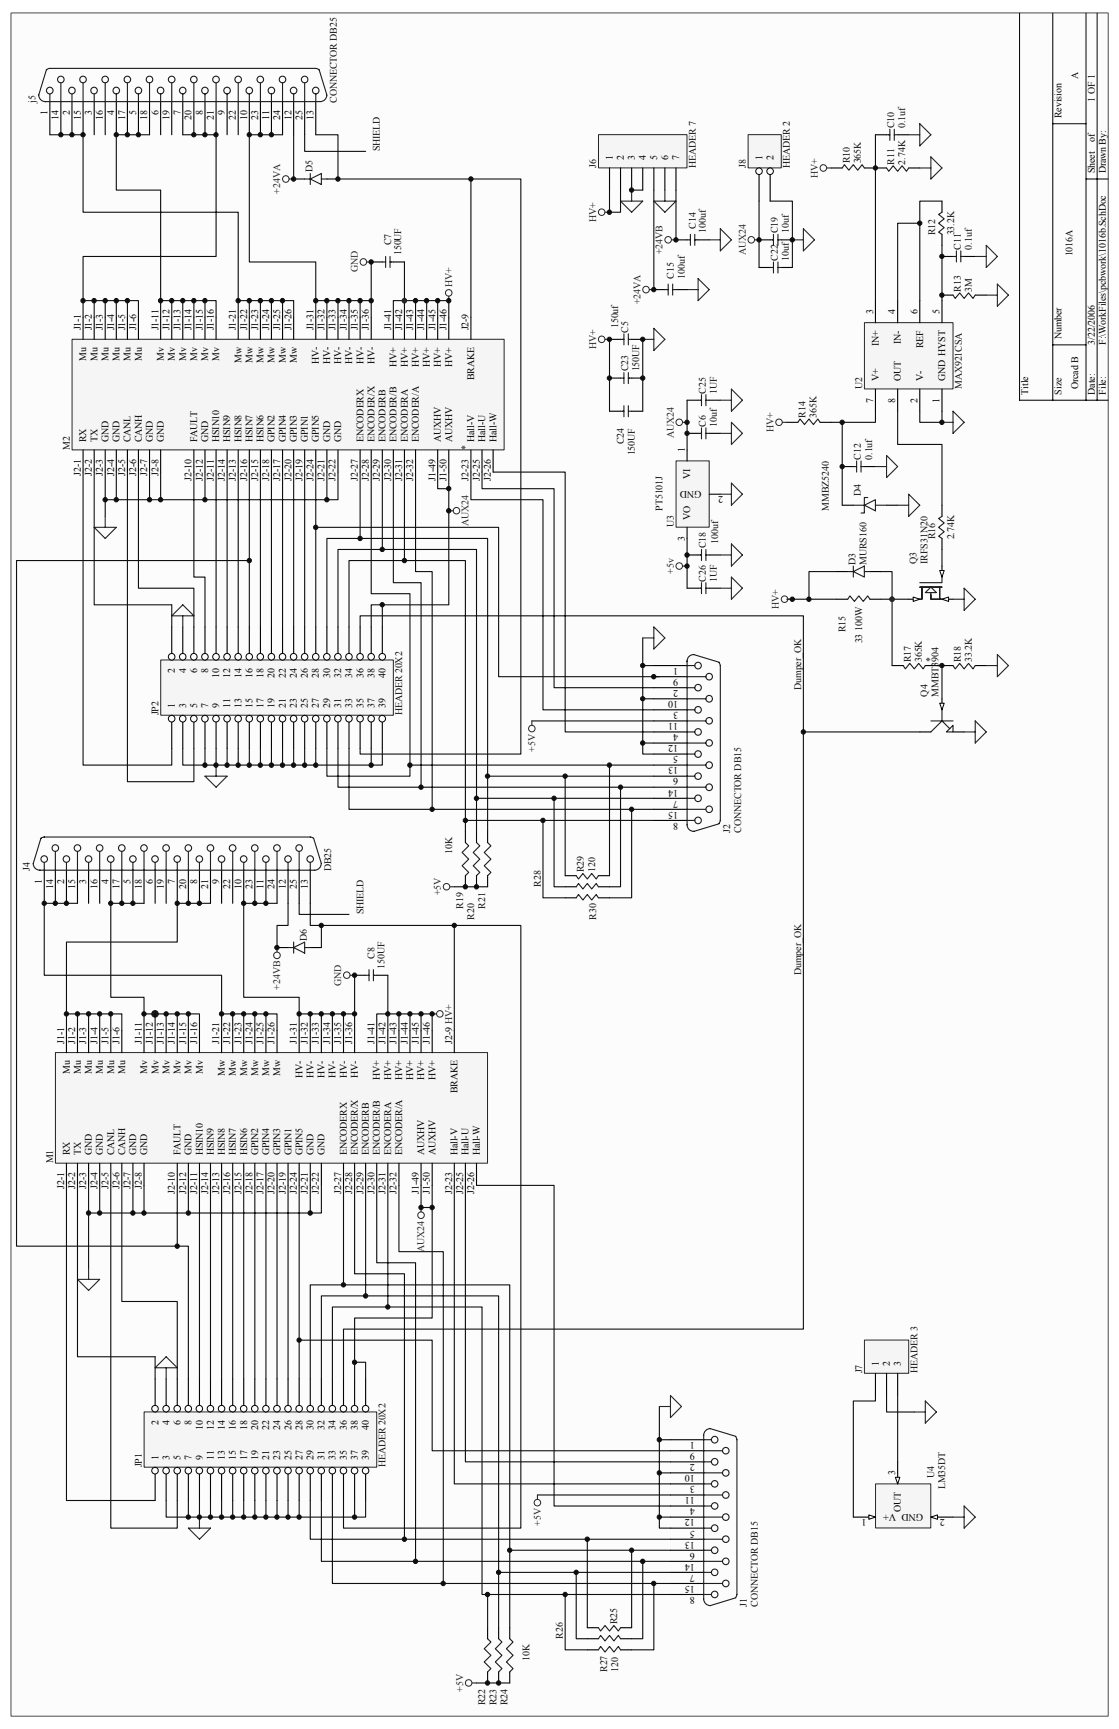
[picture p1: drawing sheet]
<svg xmlns="http://www.w3.org/2000/svg" width="279mm" height="432mm" viewBox="0 0 279 432" stroke-linecap="round" stroke-linejoin="round" font-family="sans-serif">
<defs><g id="words">
<g font-size="2.5" fill="#0e0e0e">
<text x="269.2" y="19.8" transform="rotate(-90 269.2 19.8)">A</text>
<text x="8.8" y="25.6" transform="rotate(-90 8.8 25.6)">j5</text>
<text x="84.1" y="25.6" transform="rotate(-90 84.1 25.6)">CONNECTOR DB25</text>
<text x="273.4" y="25.4" transform="rotate(-90 273.4 25.4)">1 OF 1</text>
<text x="223.3" y="32" transform="rotate(-90 223.3 32)">C10</text>
<text x="226" y="32" transform="rotate(-90 226 32)">0.1uf</text>
<text x="94.9" y="37.8" transform="rotate(-90 94.9 37.8)">SHIELD</text>
<text x="148.8" y="41.9" transform="rotate(-90 148.8 41.9)">J6</text>
<text x="173.7" y="41.9" transform="rotate(-90 173.7 41.9)">HEADER 7</text>
<text x="186.2" y="41.9" transform="rotate(-90 186.2 41.9)">J8</text>
<text x="197.3" y="41.9" transform="rotate(-90 197.3 41.9)">HEADER 2</text>
<text x="212.2" y="40.8" transform="rotate(-90 212.2 40.8)">R10</text>
<text x="215" y="40.8" transform="rotate(-90 215 40.8)">365K</text>
<text x="223.3" y="41.1" transform="rotate(-90 223.3 41.1)">R11</text>
<text x="226" y="41.1" transform="rotate(-90 226 41.1)">2.74K</text>
<text x="78" y="43" transform="rotate(-90 78 43)">D5</text>
<text x="173.7" y="57.1" transform="rotate(-90 173.7 57.1)">C14</text>
<text x="176.2" y="58.2" transform="rotate(-90 176.2 58.2)">100uf</text>
<text x="194.2" y="58.2" transform="rotate(-90 194.2 58.2)">C19</text>
<text x="197" y="58.2" transform="rotate(-90 197 58.2)">10uf</text>
<text x="233.5" y="58.8" transform="rotate(-90 233.5 58.8)">R12</text>
<text x="238.2" y="58.8" transform="rotate(-90 238.2 58.8)">33.2K</text>
<text x="97.6" y="61.3" transform="rotate(-90 97.6 61.3)">C7</text>
<text x="100.1" y="63.8" transform="rotate(-90 100.1 63.8)">150UF</text>
<text x="194.2" y="65.1" transform="rotate(-90 194.2 65.1)">C22</text>
<text x="197" y="65.1" transform="rotate(-90 197 65.1)">10uf</text>
<text x="239.9" y="62.4" transform="rotate(-90 239.9 62.4)">C11</text>
<text x="242.6" y="62.4" transform="rotate(-90 242.6 62.4)">0.1uf</text>
<text x="267.8" y="64" transform="rotate(-90 267.8 64)">1016A</text>
<text x="168.2" y="69.6" transform="rotate(-90 168.2 69.6)">C15</text>
<text x="171" y="69.6" transform="rotate(-90 171 69.6)">100uf</text>
<text x="239.9" y="72.9" transform="rotate(-90 239.9 72.9)">R13</text>
<text x="242.6" y="72.9" transform="rotate(-90 242.6 72.9)">3M</text>
<text x="154.4" y="82" transform="rotate(-90 154.4 82)">150uf</text>
<text x="156.9" y="83.1" transform="rotate(-90 156.9 83.1)">C5</text>
<text x="156.9" y="92.8" transform="rotate(-90 156.9 92.8)">C23</text>
<text x="159.6" y="92.8" transform="rotate(-90 159.6 92.8)">150UF</text>
<text x="176.2" y="98.3" transform="rotate(-90 176.2 98.3)">C25</text>
<text x="179" y="98.3" transform="rotate(-90 179 98.3)">1UF</text>
<text x="215.2" y="97.2" transform="rotate(-90 215.2 97.2)">U2</text>
<text x="240.2" y="97.2" transform="rotate(-90 240.2 97.2)">MAX921CSA</text>
<text x="176.2" y="106.6" transform="rotate(-90 176.2 106.6)">C6</text>
<text x="179" y="106.6" transform="rotate(-90 179 106.6)">10uf</text>
<text x="201.1" y="104.4" transform="rotate(-90 201.1 104.4)">R14</text>
<text x="203.9" y="104.4" transform="rotate(-90 203.9 104.4)">365K</text>
<text x="17.4" y="112.4" transform="rotate(-90 17.4 112.4)">M2</text>
<text x="117" y="112.4" transform="rotate(-90 117 112.4)">*</text>
<text x="155.7" y="111" transform="rotate(-90 155.7 111)">C24</text>
<text x="158.5" y="113.7" transform="rotate(-90 158.5 113.7)">150UF</text>
<text x="215" y="114.9" transform="rotate(-90 215 114.9)">C12</text>
<text x="217.7" y="114.9" transform="rotate(-90 217.7 114.9)">0.1uf</text>
<text x="215" y="124" transform="rotate(-90 215 124)">D4</text>
<text x="165.4" y="127.6" transform="rotate(-90 165.4 127.6)">PT5101J</text>
<text x="168.2" y="131.7" transform="rotate(-90 168.2 131.7)">U3</text>
<text x="206.9" y="127.6" transform="rotate(-90 206.9 127.6)">MMBZ5240</text>
<text x="176.2" y="136.9" transform="rotate(-90 176.2 136.9)">C18</text>
<text x="179.3" y="135.8" transform="rotate(-90 179.3 135.8)">100uf</text>
<text x="233.5" y="134.7" transform="rotate(-90 233.5 134.7)">R16</text>
<text x="238.2" y="134.7" transform="rotate(-90 238.2 134.7)">2.74K</text>
<text x="213.6" y="141.1" transform="rotate(-90 213.6 141.1)">D3</text>
<text x="216.3" y="141.1" transform="rotate(-90 216.3 141.1)">MURS160</text>
<text x="228.8" y="140.8" transform="rotate(-90 228.8 140.8)">Q3</text>
<text x="231.6" y="140.8" transform="rotate(-90 231.6 140.8)">IRFS31N20</text>
<text x="176.2" y="145.2" transform="rotate(-90 176.2 145.2)">C26</text>
<text x="179" y="145.2" transform="rotate(-90 179 145.2)">1UF</text>
<text x="211.1" y="157.9" transform="rotate(-90 211.1 157.9)">R15</text>
<text x="215.2" y="160.7" transform="rotate(-90 215.2 160.7)">33 100W</text>
<text x="227.4" y="165.4" transform="rotate(-90 227.4 165.4)">R17</text>
<text x="230.2" y="165.4" transform="rotate(-90 230.2 165.4)">365K</text>
<text x="233" y="165.4" transform="rotate(-90 233 165.4)">*</text>
<text x="239.9" y="165.4" transform="rotate(-90 239.9 165.4)">R18</text>
<text x="242.6" y="165.4" transform="rotate(-90 242.6 165.4)">33.2K</text>
<text x="200" y="172.3" transform="rotate(-90 200 172.3)">Dumper_OK</text>
<text x="231.6" y="173.9" transform="rotate(-90 231.6 173.9)">Q4</text>
<text x="234.3" y="173.9" transform="rotate(-90 234.3 173.9)">MMBT3904</text>
<text x="39.5" y="178.6" transform="rotate(-90 39.5 178.6)">JP2</text>
<text x="100.4" y="178.6" transform="rotate(-90 100.4 178.6)">HEADER 20X2</text>
<text x="182.3" y="207.9" transform="rotate(-90 182.3 207.9)">J2</text>
<text x="185.1" y="207.9" transform="rotate(-90 185.1 207.9)">CONNECTOR DB15</text>
<text x="112.9" y="213.2" transform="rotate(-90 112.9 213.2)">10K</text>
<text x="7.4" y="217.6" transform="rotate(-90 7.4 217.6)">J4</text>
<text x="82.7" y="217.6" transform="rotate(-90 82.7 217.6)">DB25</text>
<text x="135" y="221.4" transform="rotate(-90 135 221.4)">R28</text>
<text x="145.8" y="217.9" transform="rotate(-90 145.8 217.9)">R29</text>
<text x="148.6" y="217.9" transform="rotate(-90 148.6 217.9)">120</text>
<text x="115.6" y="227" transform="rotate(-90 115.6 227)">R19</text>
<text x="121.2" y="227" transform="rotate(-90 121.2 227)">R21</text>
<text x="90.7" y="228.3" transform="rotate(-90 90.7 228.3)">SHIELD</text>
<text x="118.4" y="229.7" transform="rotate(-90 118.4 229.7)">R20</text>
<text x="148.8" y="229.7" transform="rotate(-90 148.8 229.7)">R30</text>
<text x="76.6" y="235" transform="rotate(-90 76.6 235)">D6</text>
<text x="93.5" y="239.4" transform="rotate(-90 93.5 239.4)">C8</text>
<text x="96" y="241.9" transform="rotate(-90 96 241.9)">150UF</text>
<text x="200" y="243.5" transform="rotate(-90 200 243.5)">Dumper_OK</text>
<text x="13.3" y="290.5" transform="rotate(-90 13.3 290.5)">M1</text>
<text x="215.2" y="343" transform="rotate(-90 215.2 343)">J7</text>
<text x="229.1" y="343" transform="rotate(-90 229.1 343)">HEADER 3</text>
<text x="35.4" y="366.4" transform="rotate(-90 35.4 366.4)">JP1</text>
<text x="96.3" y="366.4" transform="rotate(-90 96.3 366.4)">HEADER 20X2</text>
<text x="233.2" y="369.2" transform="rotate(-90 233.2 369.2)">U4</text>
<text x="236" y="372" transform="rotate(-90 236 372)">LM35DT</text>
<text x="186.5" y="401.2" transform="rotate(-90 186.5 401.2)">J1</text>
<text x="189.2" y="401.2" transform="rotate(-90 189.2 401.2)">CONNECTOR DB15</text>
<text x="154.1" y="405.7" transform="rotate(-90 154.1 405.7)">R25</text>
<text x="140.5" y="409.3" transform="rotate(-90 140.5 409.3)">R26</text>
<text x="132.2" y="414.8" transform="rotate(-90 132.2 414.8)">10K</text>
<text x="151.6" y="417.5" transform="rotate(-90 151.6 417.5)">R27</text>
<text x="154.4" y="417.5" transform="rotate(-90 154.4 417.5)">120</text>
<text x="121.2" y="425.8" transform="rotate(-90 121.2 425.8)">R22</text>
<text x="123.9" y="425.8" transform="rotate(-90 123.9 425.8)">R23</text>
<text x="126.7" y="425.8" transform="rotate(-90 126.7 425.8)">R24</text>
</g>
<g font-size="2.5">
<text x="11.9" y="28.8" transform="rotate(-90 11.9 28.8)">1</text>
<text x="17.4" y="28.8" transform="rotate(-90 17.4 28.8)">2</text>
<text x="22.9" y="28.8" transform="rotate(-90 22.9 28.8)">3</text>
<text x="28.5" y="28.8" transform="rotate(-90 28.5 28.8)">4</text>
<text x="34" y="28.8" transform="rotate(-90 34 28.8)">5</text>
<text x="39.5" y="28.8" transform="rotate(-90 39.5 28.8)">6</text>
<text x="45.1" y="28.8" transform="rotate(-90 45.1 28.8)">7</text>
<text x="50.6" y="28.8" transform="rotate(-90 50.6 28.8)">8</text>
<text x="56.1" y="28.8" transform="rotate(-90 56.1 28.8)">9</text>
<text x="265" y="29.5" transform="rotate(-90 265 29.5)">Revision</text>
<text x="14.6" y="30" transform="rotate(-90 14.6 30)">14</text>
<text x="20.2" y="30" transform="rotate(-90 20.2 30)">15</text>
<text x="25.7" y="30" transform="rotate(-90 25.7 30)">16</text>
<text x="31.2" y="30" transform="rotate(-90 31.2 30)">17</text>
<text x="36.8" y="30" transform="rotate(-90 36.8 30)">18</text>
<text x="42.3" y="30" transform="rotate(-90 42.3 30)">19</text>
<text x="47.8" y="30" transform="rotate(-90 47.8 30)">20</text>
<text x="53.4" y="30" transform="rotate(-90 53.4 30)">21</text>
<text x="58.9" y="30" transform="rotate(-90 58.9 30)">22</text>
<text x="61.7" y="30" transform="rotate(-90 61.7 30)">10</text>
<text x="64.4" y="30" transform="rotate(-90 64.4 30)">23</text>
<text x="67.2" y="30" transform="rotate(-90 67.2 30)">11</text>
<text x="70" y="30" transform="rotate(-90 70 30)">24</text>
<text x="72.7" y="30" transform="rotate(-90 72.7 30)">12</text>
<text x="75.5" y="30" transform="rotate(-90 75.5 30)">25</text>
<text x="78.3" y="30" transform="rotate(-90 78.3 30)">13</text>
<text x="273.4" y="35.4" transform="rotate(-90 273.4 35.4)">of</text>
<text x="153" y="40" transform="rotate(-90 153 40)">1</text>
<text x="155.7" y="40" transform="rotate(-90 155.7 40)">2</text>
<text x="158.5" y="40" transform="rotate(-90 158.5 40)">3</text>
<text x="161.3" y="40" transform="rotate(-90 161.3 40)">4</text>
<text x="164.1" y="40" transform="rotate(-90 164.1 40)">5</text>
<text x="166.8" y="40" transform="rotate(-90 166.8 40)">6</text>
<text x="169.6" y="40" transform="rotate(-90 169.6 40)">7</text>
<text x="190.4" y="40" transform="rotate(-90 190.4 40)">1</text>
<text x="193.1" y="40" transform="rotate(-90 193.1 40)">2</text>
<text x="273.4" y="43.3" transform="rotate(-90 273.4 43.3)">Sheet</text>
<text x="276.1" y="43.3" transform="rotate(-90 276.1 43.3)">Drawn By:</text>
<text x="20.2" y="82.5" transform="rotate(-90 20.2 82.5)">J1-1</text>
<text x="22.9" y="82.5" transform="rotate(-90 22.9 82.5)">J1-2</text>
<text x="25.7" y="82.5" transform="rotate(-90 25.7 82.5)">J1-3</text>
<text x="28.5" y="82.5" transform="rotate(-90 28.5 82.5)">J1-4</text>
<text x="31.2" y="82.5" transform="rotate(-90 31.2 82.5)">J1-5</text>
<text x="34" y="82.5" transform="rotate(-90 34 82.5)">J1-6</text>
<text x="39.5" y="82.5" transform="rotate(-90 39.5 82.5)">J1-11</text>
<text x="42.3" y="82.5" transform="rotate(-90 42.3 82.5)">J1-12</text>
<text x="45.1" y="82.5" transform="rotate(-90 45.1 82.5)">J1-13</text>
<text x="47.8" y="82.5" transform="rotate(-90 47.8 82.5)">J1-14</text>
<text x="50.6" y="82.5" transform="rotate(-90 50.6 82.5)">J1-15</text>
<text x="53.4" y="82.5" transform="rotate(-90 53.4 82.5)">J1-16</text>
<text x="58.9" y="82.5" transform="rotate(-90 58.9 82.5)">J1-21</text>
<text x="61.7" y="82.5" transform="rotate(-90 61.7 82.5)">J1-22</text>
<text x="64.4" y="82.5" transform="rotate(-90 64.4 82.5)">J1-23</text>
<text x="67.2" y="82.5" transform="rotate(-90 67.2 82.5)">J1-24</text>
<text x="70" y="82.5" transform="rotate(-90 70 82.5)">J1-25</text>
<text x="72.7" y="82.5" transform="rotate(-90 72.7 82.5)">J1-26</text>
<text x="78.3" y="82.5" transform="rotate(-90 78.3 82.5)">J1-31</text>
<text x="81" y="82.5" transform="rotate(-90 81 82.5)">J1-32</text>
<text x="83.8" y="82.5" transform="rotate(-90 83.8 82.5)">J1-33</text>
<text x="86.6" y="82.5" transform="rotate(-90 86.6 82.5)">J1-34</text>
<text x="89.3" y="82.5" transform="rotate(-90 89.3 82.5)">J1-35</text>
<text x="92.1" y="82.5" transform="rotate(-90 92.1 82.5)">J1-36</text>
<text x="97.6" y="82.5" transform="rotate(-90 97.6 82.5)">J1-41</text>
<text x="100.4" y="82.5" transform="rotate(-90 100.4 82.5)">J1-42</text>
<text x="103.2" y="82.5" transform="rotate(-90 103.2 82.5)">J1-43</text>
<text x="105.9" y="82.5" transform="rotate(-90 105.9 82.5)">J1-44</text>
<text x="108.7" y="82.5" transform="rotate(-90 108.7 82.5)">J1-45</text>
<text x="111.5" y="82.5" transform="rotate(-90 111.5 82.5)">J1-46</text>
<text x="117" y="82.5" transform="rotate(-90 117 82.5)">J2-9</text>
<text x="218" y="78.4" transform="rotate(-90 218 78.4)">3</text>
<text x="223.5" y="78.4" transform="rotate(-90 223.5 78.4)">4</text>
<text x="229.1" y="78.4" transform="rotate(-90 229.1 78.4)">6</text>
<text x="234.6" y="78.4" transform="rotate(-90 234.6 78.4)">5</text>
<text x="219.4" y="86.5" transform="rotate(-90 219.4 86.5)">IN+</text>
<text x="224.9" y="85.9" transform="rotate(-90 224.9 85.9)">IN-</text>
<text x="230.5" y="87" transform="rotate(-90 230.5 87)">REF</text>
<text x="265" y="84.8" transform="rotate(-90 265 84.8)">Number</text>
<text x="273.4" y="86.1" transform="rotate(-90 273.4 86.1)">3/22/2006</text>
<text x="276.1" y="86.1" transform="rotate(-90 276.1 86.1)">F:\WorkFiles\pcbwork\1016b.SchDoc</text>
<text x="21.5" y="90.1" transform="rotate(-90 21.5 90.1)">Mu</text>
<text x="24.3" y="90.1" transform="rotate(-90 24.3 90.1)">Mu</text>
<text x="27.1" y="90.1" transform="rotate(-90 27.1 90.1)">Mu</text>
<text x="29.8" y="90.1" transform="rotate(-90 29.8 90.1)">Mu</text>
<text x="32.6" y="90.1" transform="rotate(-90 32.6 90.1)">Mu</text>
<text x="35.4" y="90.1" transform="rotate(-90 35.4 90.1)">Mu</text>
<text x="40.9" y="90.1" transform="rotate(-90 40.9 90.1)">Mv</text>
<text x="43.7" y="90.1" transform="rotate(-90 43.7 90.1)">Mv</text>
<text x="46.5" y="90.1" transform="rotate(-90 46.5 90.1)">Mv</text>
<text x="49.2" y="90.1" transform="rotate(-90 49.2 90.1)">Mv</text>
<text x="52" y="90.1" transform="rotate(-90 52 90.1)">Mv</text>
<text x="54.8" y="90.1" transform="rotate(-90 54.8 90.1)">Mv</text>
<text x="60.3" y="90.6" transform="rotate(-90 60.3 90.6)">Mw</text>
<text x="63.1" y="90.6" transform="rotate(-90 63.1 90.6)">Mw</text>
<text x="65.8" y="90.6" transform="rotate(-90 65.8 90.6)">Mw</text>
<text x="68.6" y="90.6" transform="rotate(-90 68.6 90.6)">Mw</text>
<text x="71.4" y="90.6" transform="rotate(-90 71.4 90.6)">Mw</text>
<text x="74.1" y="90.6" transform="rotate(-90 74.1 90.6)">Mw</text>
<text x="79.7" y="91" transform="rotate(-90 79.7 91)">HV-</text>
<text x="82.4" y="91" transform="rotate(-90 82.4 91)">HV-</text>
<text x="85.2" y="91" transform="rotate(-90 85.2 91)">HV-</text>
<text x="88" y="91" transform="rotate(-90 88 91)">HV-</text>
<text x="90.7" y="91" transform="rotate(-90 90.7 91)">HV-</text>
<text x="93.5" y="91" transform="rotate(-90 93.5 91)">HV-</text>
<text x="99" y="91.6" transform="rotate(-90 99 91.6)">HV+</text>
<text x="101.8" y="91.6" transform="rotate(-90 101.8 91.6)">HV+</text>
<text x="104.6" y="91.6" transform="rotate(-90 104.6 91.6)">HV+</text>
<text x="107.3" y="91.6" transform="rotate(-90 107.3 91.6)">HV+</text>
<text x="110.1" y="91.6" transform="rotate(-90 110.1 91.6)">HV+</text>
<text x="112.9" y="91.6" transform="rotate(-90 112.9 91.6)">HV+</text>
<text x="118.4" y="94.9" transform="rotate(-90 118.4 94.9)">BRAKE</text>
<text x="219.4" y="95.2" transform="rotate(-90 219.4 95.2)">V+</text>
<text x="224.9" y="95.2" transform="rotate(-90 224.9 95.2)">OUT</text>
<text x="230.5" y="95.2" transform="rotate(-90 230.5 95.2)">V-</text>
<text x="236" y="95.2" transform="rotate(-90 236 95.2)">GND HYST</text>
<text x="218" y="100.6" transform="rotate(-90 218 100.6)">7</text>
<text x="223.5" y="100.6" transform="rotate(-90 223.5 100.6)">8</text>
<text x="229.1" y="100.6" transform="rotate(-90 229.1 100.6)">2</text>
<text x="234.6" y="100.6" transform="rotate(-90 234.6 100.6)">1</text>
<text x="256.8" y="98.6" transform="rotate(-90 256.8 98.6)">Title</text>
<text x="265" y="98.6" transform="rotate(-90 265 98.6)">Size</text>
<text x="269.2" y="97.2" transform="rotate(-90 269.2 97.2)">Orcad B</text>
<text x="273.4" y="98.6" transform="rotate(-90 273.4 98.6)">Date:</text>
<text x="276.1" y="98.6" transform="rotate(-90 276.1 98.6)">File:</text>
<text x="21.5" y="110.4" transform="rotate(-90 21.5 110.4)">RX</text>
<text x="24.3" y="110.4" transform="rotate(-90 24.3 110.4)">TX</text>
<text x="27.1" y="110.4" transform="rotate(-90 27.1 110.4)">GND</text>
<text x="29.8" y="110.4" transform="rotate(-90 29.8 110.4)">GND</text>
<text x="32.6" y="110.4" transform="rotate(-90 32.6 110.4)">CANL</text>
<text x="35.4" y="110.4" transform="rotate(-90 35.4 110.4)">CANH</text>
<text x="38.1" y="110.4" transform="rotate(-90 38.1 110.4)">GND</text>
<text x="40.9" y="110.4" transform="rotate(-90 40.9 110.4)">GND</text>
<text x="49.2" y="110.4" transform="rotate(-90 49.2 110.4)">FAULT</text>
<text x="52" y="110.4" transform="rotate(-90 52 110.4)">GND</text>
<text x="54.8" y="110.4" transform="rotate(-90 54.8 110.4)">HSIN10</text>
<text x="57.5" y="110.4" transform="rotate(-90 57.5 110.4)">HSIN9</text>
<text x="60.3" y="110.4" transform="rotate(-90 60.3 110.4)">HSIN8</text>
<text x="63.1" y="110.4" transform="rotate(-90 63.1 110.4)">HSIN7</text>
<text x="65.8" y="110.4" transform="rotate(-90 65.8 110.4)">HSIN6</text>
<text x="68.6" y="110.4" transform="rotate(-90 68.6 110.4)">GPIN2</text>
<text x="71.4" y="110.4" transform="rotate(-90 71.4 110.4)">GPIN4</text>
<text x="74.1" y="110.4" transform="rotate(-90 74.1 110.4)">GPIN3</text>
<text x="76.9" y="110.4" transform="rotate(-90 76.9 110.4)">GPIN1</text>
<text x="79.7" y="110.4" transform="rotate(-90 79.7 110.4)">GPIN5</text>
<text x="82.4" y="110.4" transform="rotate(-90 82.4 110.4)">GND</text>
<text x="85.2" y="110.4" transform="rotate(-90 85.2 110.4)">GND</text>
<text x="90.7" y="110.4" transform="rotate(-90 90.7 110.4)">ENCODERX</text>
<text x="93.5" y="110.4" transform="rotate(-90 93.5 110.4)">ENCODER/X</text>
<text x="96.3" y="110.4" transform="rotate(-90 96.3 110.4)">ENCODERB</text>
<text x="99" y="110.4" transform="rotate(-90 99 110.4)">ENCODER/B</text>
<text x="101.8" y="110.4" transform="rotate(-90 101.8 110.4)">ENCODERA</text>
<text x="104.6" y="110.4" transform="rotate(-90 104.6 110.4)">ENCODER/A</text>
<text x="110.1" y="110.4" transform="rotate(-90 110.1 110.4)">AUXHV</text>
<text x="112.9" y="110.4" transform="rotate(-90 112.9 110.4)">AUXHV</text>
<text x="118.4" y="110.4" transform="rotate(-90 118.4 110.4)">Hall-V</text>
<text x="121.2" y="110.4" transform="rotate(-90 121.2 110.4)">Hall-U</text>
<text x="123.9" y="110.4" transform="rotate(-90 123.9 110.4)">Hall-W</text>
<text x="171" y="112.9" transform="rotate(-90 171 112.9)">1</text>
<text x="20.2" y="118.8" transform="rotate(-90 20.2 118.8)">J2-1</text>
<text x="22.9" y="118.8" transform="rotate(-90 22.9 118.8)">J2-2</text>
<text x="25.7" y="118.8" transform="rotate(-90 25.7 118.8)">J2-3</text>
<text x="28.5" y="118.8" transform="rotate(-90 28.5 118.8)">J2-4</text>
<text x="31.2" y="118.8" transform="rotate(-90 31.2 118.8)">J2-5</text>
<text x="34" y="118.8" transform="rotate(-90 34 118.8)">J2-6</text>
<text x="36.8" y="118.8" transform="rotate(-90 36.8 118.8)">J2-7</text>
<text x="39.5" y="118.8" transform="rotate(-90 39.5 118.8)">J2-8</text>
<text x="172.4" y="119.6" transform="rotate(-90 172.4 119.6)">VI</text>
<text x="47.8" y="120" transform="rotate(-90 47.8 120)">J2-10</text>
<text x="50.6" y="120" transform="rotate(-90 50.6 120)">J2-12</text>
<text x="53.4" y="120" transform="rotate(-90 53.4 120)">J2-11</text>
<text x="56.1" y="120" transform="rotate(-90 56.1 120)">J2-14</text>
<text x="58.9" y="120" transform="rotate(-90 58.9 120)">J2-13</text>
<text x="61.7" y="120" transform="rotate(-90 61.7 120)">J2-16</text>
<text x="64.4" y="120" transform="rotate(-90 64.4 120)">J2-15</text>
<text x="67.2" y="120" transform="rotate(-90 67.2 120)">J2-18</text>
<text x="70" y="120" transform="rotate(-90 70 120)">J2-17</text>
<text x="72.7" y="120" transform="rotate(-90 72.7 120)">J2-20</text>
<text x="75.5" y="120" transform="rotate(-90 75.5 120)">J2-19</text>
<text x="78.3" y="120" transform="rotate(-90 78.3 120)">J2-24</text>
<text x="81" y="120" transform="rotate(-90 81 120)">J2-21</text>
<text x="83.8" y="120" transform="rotate(-90 83.8 120)">J2-22</text>
<text x="89.3" y="120" transform="rotate(-90 89.3 120)">J2-27</text>
<text x="92.1" y="120" transform="rotate(-90 92.1 120)">J2-28</text>
<text x="94.9" y="120" transform="rotate(-90 94.9 120)">J2-29</text>
<text x="97.6" y="120" transform="rotate(-90 97.6 120)">J2-30</text>
<text x="100.4" y="120" transform="rotate(-90 100.4 120)">J2-31</text>
<text x="103.2" y="120" transform="rotate(-90 103.2 120)">J2-32</text>
<text x="108.7" y="120" transform="rotate(-90 108.7 120)">J1-49</text>
<text x="111.5" y="120" transform="rotate(-90 111.5 120)">J1-50</text>
<text x="117" y="120" transform="rotate(-90 117 120)">J2-23</text>
<text x="119.8" y="120" transform="rotate(-90 119.8 120)">J2-25</text>
<text x="122.6" y="120" transform="rotate(-90 122.6 120)">J2-26</text>
<text x="175.2" y="122.6" transform="rotate(-180 175.2 122.6)">GND</text>
<text x="180.6" y="124" transform="rotate(-180 180.6 124)">2</text>
<text x="172.4" y="129.8" transform="rotate(-90 172.4 129.8)">VO</text>
<text x="171" y="135.1" transform="rotate(-90 171 135.1)">3</text>
<text x="43.7" y="168" transform="rotate(-90 43.7 168)">2</text>
<text x="46.5" y="168" transform="rotate(-90 46.5 168)">4</text>
<text x="49.2" y="168" transform="rotate(-90 49.2 168)">6</text>
<text x="52" y="168" transform="rotate(-90 52 168)">8</text>
<text x="169.4" y="166.8" transform="rotate(-180 169.4 166.8)">1</text>
<text x="54.8" y="169.2" transform="rotate(-90 54.8 169.2)">10</text>
<text x="57.5" y="169.2" transform="rotate(-90 57.5 169.2)">12</text>
<text x="60.3" y="169.2" transform="rotate(-90 60.3 169.2)">14</text>
<text x="63.1" y="169.2" transform="rotate(-90 63.1 169.2)">16</text>
<text x="65.8" y="169.2" transform="rotate(-90 65.8 169.2)">18</text>
<text x="68.6" y="169.2" transform="rotate(-90 68.6 169.2)">20</text>
<text x="71.4" y="169.2" transform="rotate(-90 71.4 169.2)">22</text>
<text x="74.1" y="169.2" transform="rotate(-90 74.1 169.2)">24</text>
<text x="76.9" y="169.2" transform="rotate(-90 76.9 169.2)">26</text>
<text x="79.7" y="169.2" transform="rotate(-90 79.7 169.2)">28</text>
<text x="82.4" y="169.2" transform="rotate(-90 82.4 169.2)">30</text>
<text x="85.2" y="169.2" transform="rotate(-90 85.2 169.2)">32</text>
<text x="88" y="169.2" transform="rotate(-90 88 169.2)">34</text>
<text x="90.7" y="169.2" transform="rotate(-90 90.7 169.2)">36</text>
<text x="93.5" y="169.2" transform="rotate(-90 93.5 169.2)">38</text>
<text x="96.3" y="169.2" transform="rotate(-90 96.3 169.2)">40</text>
<text x="169.4" y="172.3" transform="rotate(-180 169.4 172.3)">2</text>
<text x="169.4" y="169.6" transform="rotate(-180 169.4 169.6)">9</text>
<text x="43.7" y="176.7" transform="rotate(-90 43.7 176.7)">1</text>
<text x="46.5" y="176.7" transform="rotate(-90 46.5 176.7)">3</text>
<text x="49.2" y="176.7" transform="rotate(-90 49.2 176.7)">5</text>
<text x="52" y="176.7" transform="rotate(-90 52 176.7)">7</text>
<text x="54.8" y="176.7" transform="rotate(-90 54.8 176.7)">9</text>
<text x="57.5" y="176.7" transform="rotate(-90 57.5 176.7)">11</text>
<text x="60.3" y="176.7" transform="rotate(-90 60.3 176.7)">13</text>
<text x="63.1" y="176.7" transform="rotate(-90 63.1 176.7)">15</text>
<text x="65.8" y="176.7" transform="rotate(-90 65.8 176.7)">17</text>
<text x="68.6" y="176.7" transform="rotate(-90 68.6 176.7)">19</text>
<text x="71.4" y="176.7" transform="rotate(-90 71.4 176.7)">21</text>
<text x="74.1" y="176.7" transform="rotate(-90 74.1 176.7)">23</text>
<text x="76.9" y="176.7" transform="rotate(-90 76.9 176.7)">25</text>
<text x="79.7" y="176.7" transform="rotate(-90 79.7 176.7)">27</text>
<text x="82.4" y="176.7" transform="rotate(-90 82.4 176.7)">29</text>
<text x="85.2" y="176.7" transform="rotate(-90 85.2 176.7)">31</text>
<text x="88" y="176.7" transform="rotate(-90 88 176.7)">33</text>
<text x="90.7" y="176.7" transform="rotate(-90 90.7 176.7)">35</text>
<text x="93.5" y="176.7" transform="rotate(-90 93.5 176.7)">37</text>
<text x="96.3" y="176.7" transform="rotate(-90 96.3 176.7)">39</text>
<text x="169.4" y="177.8" transform="rotate(-180 169.4 177.8)">3</text>
<text x="169.4" y="175.1" transform="rotate(-180 169.4 175.1)">10</text>
<text x="169.4" y="183.4" transform="rotate(-180 169.4 183.4)">4</text>
<text x="169.4" y="180.6" transform="rotate(-180 169.4 180.6)">11</text>
<text x="169.4" y="191.7" transform="rotate(-180 169.4 191.7)">13</text>
<text x="169.4" y="188.9" transform="rotate(-180 169.4 188.9)">5</text>
<text x="169.4" y="186.1" transform="rotate(-180 169.4 186.1)">12</text>
<text x="169.4" y="197.2" transform="rotate(-180 169.4 197.2)">14</text>
<text x="169.4" y="194.4" transform="rotate(-180 169.4 194.4)">6</text>
<text x="169.4" y="202.7" transform="rotate(-180 169.4 202.7)">15</text>
<text x="169.4" y="199.9" transform="rotate(-180 169.4 199.9)">7</text>
<text x="169.4" y="205.5" transform="rotate(-180 169.4 205.5)">8</text>
<text x="10.5" y="220.7" transform="rotate(-90 10.5 220.7)">1</text>
<text x="13.3" y="222" transform="rotate(-90 13.3 222)">14</text>
<text x="16" y="220.7" transform="rotate(-90 16 220.7)">2</text>
<text x="18.8" y="222" transform="rotate(-90 18.8 222)">15</text>
<text x="21.5" y="220.7" transform="rotate(-90 21.5 220.7)">3</text>
<text x="24.3" y="222" transform="rotate(-90 24.3 222)">16</text>
<text x="27.1" y="220.7" transform="rotate(-90 27.1 220.7)">4</text>
<text x="29.8" y="222" transform="rotate(-90 29.8 222)">17</text>
<text x="32.6" y="220.7" transform="rotate(-90 32.6 220.7)">5</text>
<text x="35.4" y="222" transform="rotate(-90 35.4 222)">18</text>
<text x="38.1" y="220.7" transform="rotate(-90 38.1 220.7)">6</text>
<text x="40.9" y="222" transform="rotate(-90 40.9 222)">19</text>
<text x="43.7" y="220.7" transform="rotate(-90 43.7 220.7)">7</text>
<text x="46.5" y="222" transform="rotate(-90 46.5 222)">20</text>
<text x="49.2" y="220.7" transform="rotate(-90 49.2 220.7)">8</text>
<text x="52" y="222" transform="rotate(-90 52 222)">21</text>
<text x="54.8" y="220.7" transform="rotate(-90 54.8 220.7)">9</text>
<text x="57.5" y="222" transform="rotate(-90 57.5 222)">22</text>
<text x="60.3" y="222" transform="rotate(-90 60.3 222)">10</text>
<text x="63.1" y="222" transform="rotate(-90 63.1 222)">23</text>
<text x="65.8" y="222" transform="rotate(-90 65.8 222)">11</text>
<text x="68.6" y="222" transform="rotate(-90 68.6 222)">24</text>
<text x="71.4" y="222" transform="rotate(-90 71.4 222)">12</text>
<text x="74.1" y="222" transform="rotate(-90 74.1 222)">25</text>
<text x="76.9" y="222" transform="rotate(-90 76.9 222)">13</text>
<text x="16" y="260.7" transform="rotate(-90 16 260.7)">J1-1</text>
<text x="18.8" y="260.7" transform="rotate(-90 18.8 260.7)">J1-2</text>
<text x="21.5" y="260.7" transform="rotate(-90 21.5 260.7)">J1-3</text>
<text x="24.3" y="260.7" transform="rotate(-90 24.3 260.7)">J1-4</text>
<text x="27.1" y="260.7" transform="rotate(-90 27.1 260.7)">J1-5</text>
<text x="29.8" y="260.7" transform="rotate(-90 29.8 260.7)">J1-6</text>
<text x="35.4" y="260.7" transform="rotate(-90 35.4 260.7)">J1-11</text>
<text x="38.1" y="260.7" transform="rotate(-90 38.1 260.7)">J1-12</text>
<text x="40.9" y="260.7" transform="rotate(-90 40.9 260.7)">J1-13</text>
<text x="43.7" y="260.7" transform="rotate(-90 43.7 260.7)">J1-14</text>
<text x="46.5" y="260.7" transform="rotate(-90 46.5 260.7)">J1-15</text>
<text x="49.2" y="260.7" transform="rotate(-90 49.2 260.7)">J1-16</text>
<text x="54.8" y="260.7" transform="rotate(-90 54.8 260.7)">J1-21</text>
<text x="57.5" y="260.7" transform="rotate(-90 57.5 260.7)">J1-22</text>
<text x="60.3" y="260.7" transform="rotate(-90 60.3 260.7)">J1-23</text>
<text x="63.1" y="260.7" transform="rotate(-90 63.1 260.7)">J1-24</text>
<text x="65.8" y="260.7" transform="rotate(-90 65.8 260.7)">J1-25</text>
<text x="68.6" y="260.7" transform="rotate(-90 68.6 260.7)">J1-26</text>
<text x="74.1" y="260.7" transform="rotate(-90 74.1 260.7)">J1-31</text>
<text x="76.9" y="260.7" transform="rotate(-90 76.9 260.7)">J1-32</text>
<text x="79.7" y="260.7" transform="rotate(-90 79.7 260.7)">J1-33</text>
<text x="82.4" y="260.7" transform="rotate(-90 82.4 260.7)">J1-34</text>
<text x="85.2" y="260.7" transform="rotate(-90 85.2 260.7)">J1-35</text>
<text x="88" y="260.7" transform="rotate(-90 88 260.7)">J1-36</text>
<text x="93.5" y="260.7" transform="rotate(-90 93.5 260.7)">J1-41</text>
<text x="96.3" y="260.7" transform="rotate(-90 96.3 260.7)">J1-42</text>
<text x="99" y="260.7" transform="rotate(-90 99 260.7)">J1-43</text>
<text x="101.8" y="260.7" transform="rotate(-90 101.8 260.7)">J1-44</text>
<text x="104.6" y="260.7" transform="rotate(-90 104.6 260.7)">J1-45</text>
<text x="107.3" y="260.7" transform="rotate(-90 107.3 260.7)">J1-46</text>
<text x="112.9" y="260.7" transform="rotate(-90 112.9 260.7)">J2-9 HV+</text>
<text x="17.4" y="268.2" transform="rotate(-90 17.4 268.2)">Mu</text>
<text x="20.2" y="268.2" transform="rotate(-90 20.2 268.2)">Mu</text>
<text x="22.9" y="268.2" transform="rotate(-90 22.9 268.2)">Mu</text>
<text x="25.7" y="268.2" transform="rotate(-90 25.7 268.2)">Mu</text>
<text x="28.5" y="268.2" transform="rotate(-90 28.5 268.2)">Mu</text>
<text x="31.2" y="268.2" transform="rotate(-90 31.2 268.2)">Mu</text>
<text x="36.8" y="268.2" transform="rotate(-90 36.8 268.2)">Mv</text>
<text x="39.5" y="268.2" transform="rotate(-90 39.5 268.2)">Mv</text>
<text x="42.3" y="268.2" transform="rotate(-90 42.3 268.2)">Mv</text>
<text x="45.1" y="268.2" transform="rotate(-90 45.1 268.2)">Mv</text>
<text x="47.8" y="268.2" transform="rotate(-90 47.8 268.2)">Mv</text>
<text x="50.6" y="268.2" transform="rotate(-90 50.6 268.2)">Mv</text>
<text x="56.1" y="268.7" transform="rotate(-90 56.1 268.7)">Mw</text>
<text x="58.9" y="268.7" transform="rotate(-90 58.9 268.7)">Mw</text>
<text x="61.7" y="268.7" transform="rotate(-90 61.7 268.7)">Mw</text>
<text x="64.4" y="268.7" transform="rotate(-90 64.4 268.7)">Mw</text>
<text x="67.2" y="268.7" transform="rotate(-90 67.2 268.7)">Mw</text>
<text x="70" y="268.7" transform="rotate(-90 70 268.7)">Mw</text>
<text x="75.5" y="269.1" transform="rotate(-90 75.5 269.1)">HV-</text>
<text x="78.3" y="269.1" transform="rotate(-90 78.3 269.1)">HV-</text>
<text x="81" y="269.1" transform="rotate(-90 81 269.1)">HV-</text>
<text x="83.8" y="269.1" transform="rotate(-90 83.8 269.1)">HV-</text>
<text x="86.6" y="269.1" transform="rotate(-90 86.6 269.1)">HV-</text>
<text x="89.3" y="269.1" transform="rotate(-90 89.3 269.1)">HV-</text>
<text x="94.9" y="269.7" transform="rotate(-90 94.9 269.7)">HV+</text>
<text x="97.6" y="269.7" transform="rotate(-90 97.6 269.7)">HV+</text>
<text x="100.4" y="269.7" transform="rotate(-90 100.4 269.7)">HV+</text>
<text x="103.2" y="269.7" transform="rotate(-90 103.2 269.7)">HV+</text>
<text x="105.9" y="269.7" transform="rotate(-90 105.9 269.7)">HV+</text>
<text x="108.7" y="269.7" transform="rotate(-90 108.7 269.7)">HV+</text>
<text x="114.2" y="273.1" transform="rotate(-90 114.2 273.1)">BRAKE</text>
<text x="17.4" y="288.6" transform="rotate(-90 17.4 288.6)">RX</text>
<text x="20.2" y="288.6" transform="rotate(-90 20.2 288.6)">TX</text>
<text x="22.9" y="288.6" transform="rotate(-90 22.9 288.6)">GND</text>
<text x="25.7" y="288.6" transform="rotate(-90 25.7 288.6)">GND</text>
<text x="28.5" y="288.6" transform="rotate(-90 28.5 288.6)">CANL</text>
<text x="31.2" y="288.6" transform="rotate(-90 31.2 288.6)">CANH</text>
<text x="34" y="288.6" transform="rotate(-90 34 288.6)">GND</text>
<text x="36.8" y="288.6" transform="rotate(-90 36.8 288.6)">GND</text>
<text x="45.1" y="288.6" transform="rotate(-90 45.1 288.6)">FAULT</text>
<text x="47.8" y="288.6" transform="rotate(-90 47.8 288.6)">GND</text>
<text x="50.6" y="288.6" transform="rotate(-90 50.6 288.6)">HSIN10</text>
<text x="53.4" y="288.6" transform="rotate(-90 53.4 288.6)">HSIN9</text>
<text x="56.1" y="288.6" transform="rotate(-90 56.1 288.6)">HSIN8</text>
<text x="58.9" y="288.6" transform="rotate(-90 58.9 288.6)">HSIN7</text>
<text x="61.7" y="288.6" transform="rotate(-90 61.7 288.6)">HSIN6</text>
<text x="64.4" y="288.6" transform="rotate(-90 64.4 288.6)">GPIN2</text>
<text x="67.2" y="288.6" transform="rotate(-90 67.2 288.6)">GPIN4</text>
<text x="70" y="288.6" transform="rotate(-90 70 288.6)">GPIN3</text>
<text x="72.7" y="288.6" transform="rotate(-90 72.7 288.6)">GPIN1</text>
<text x="75.5" y="288.6" transform="rotate(-90 75.5 288.6)">GPIN5</text>
<text x="78.3" y="288.6" transform="rotate(-90 78.3 288.6)">GND</text>
<text x="81" y="288.6" transform="rotate(-90 81 288.6)">GND</text>
<text x="86.6" y="288.6" transform="rotate(-90 86.6 288.6)">ENCODERX</text>
<text x="89.3" y="288.6" transform="rotate(-90 89.3 288.6)">ENCODER/X</text>
<text x="92.1" y="288.6" transform="rotate(-90 92.1 288.6)">ENCODERB</text>
<text x="94.9" y="288.6" transform="rotate(-90 94.9 288.6)">ENCODER/B</text>
<text x="97.6" y="288.6" transform="rotate(-90 97.6 288.6)">ENCODERA</text>
<text x="100.4" y="288.6" transform="rotate(-90 100.4 288.6)">ENCODER/A</text>
<text x="105.9" y="288.6" transform="rotate(-90 105.9 288.6)">AUXHV</text>
<text x="108.7" y="288.6" transform="rotate(-90 108.7 288.6)">AUXHV</text>
<text x="114.2" y="288.6" transform="rotate(-90 114.2 288.6)">Hall-V</text>
<text x="117" y="288.6" transform="rotate(-90 117 288.6)">Hall-U</text>
<text x="119.8" y="288.6" transform="rotate(-90 119.8 288.6)">Hall-W</text>
<text x="16" y="296.9" transform="rotate(-90 16 296.9)">J2-1</text>
<text x="18.8" y="296.9" transform="rotate(-90 18.8 296.9)">J2-2</text>
<text x="21.5" y="296.9" transform="rotate(-90 21.5 296.9)">J2-3</text>
<text x="24.3" y="296.9" transform="rotate(-90 24.3 296.9)">J2-4</text>
<text x="27.1" y="296.9" transform="rotate(-90 27.1 296.9)">J2-5</text>
<text x="29.8" y="296.9" transform="rotate(-90 29.8 296.9)">J2-6</text>
<text x="32.6" y="296.9" transform="rotate(-90 32.6 296.9)">J2-7</text>
<text x="35.4" y="296.9" transform="rotate(-90 35.4 296.9)">J2-8</text>
<text x="43.7" y="298.2" transform="rotate(-90 43.7 298.2)">J2-10</text>
<text x="46.5" y="298.2" transform="rotate(-90 46.5 298.2)">J2-12</text>
<text x="49.2" y="298.2" transform="rotate(-90 49.2 298.2)">J2-11</text>
<text x="52" y="298.2" transform="rotate(-90 52 298.2)">J2-14</text>
<text x="54.8" y="298.2" transform="rotate(-90 54.8 298.2)">J2-13</text>
<text x="57.5" y="298.2" transform="rotate(-90 57.5 298.2)">J2-16</text>
<text x="60.3" y="298.2" transform="rotate(-90 60.3 298.2)">J2-15</text>
<text x="63.1" y="298.2" transform="rotate(-90 63.1 298.2)">J2-18</text>
<text x="65.8" y="298.2" transform="rotate(-90 65.8 298.2)">J2-17</text>
<text x="68.6" y="298.2" transform="rotate(-90 68.6 298.2)">J2-20</text>
<text x="71.4" y="298.2" transform="rotate(-90 71.4 298.2)">J2-19</text>
<text x="74.1" y="298.2" transform="rotate(-90 74.1 298.2)">J2-24</text>
<text x="76.9" y="298.2" transform="rotate(-90 76.9 298.2)">J2-21</text>
<text x="79.7" y="298.2" transform="rotate(-90 79.7 298.2)">J2-22</text>
<text x="85.2" y="298.2" transform="rotate(-90 85.2 298.2)">J2-27</text>
<text x="88" y="298.2" transform="rotate(-90 88 298.2)">J2-28</text>
<text x="90.7" y="298.2" transform="rotate(-90 90.7 298.2)">J2-29</text>
<text x="93.5" y="298.2" transform="rotate(-90 93.5 298.2)">J2-30</text>
<text x="96.3" y="298.2" transform="rotate(-90 96.3 298.2)">J2-31</text>
<text x="99" y="298.2" transform="rotate(-90 99 298.2)">J2-32</text>
<text x="104.6" y="298.2" transform="rotate(-90 104.6 298.2)">J1-49</text>
<text x="107.3" y="298.2" transform="rotate(-90 107.3 298.2)">J1-50</text>
<text x="112.9" y="298.2" transform="rotate(-90 112.9 298.2)">J2-23</text>
<text x="115.6" y="298.2" transform="rotate(-90 115.6 298.2)">J2-25</text>
<text x="118.4" y="298.2" transform="rotate(-90 118.4 298.2)">J2-26</text>
<text x="219.4" y="341" transform="rotate(-90 219.4 341)">1</text>
<text x="222.2" y="341" transform="rotate(-90 222.2 341)">2</text>
<text x="224.9" y="341" transform="rotate(-90 224.9 341)">3</text>
<text x="39.5" y="355.8" transform="rotate(-90 39.5 355.8)">2</text>
<text x="42.3" y="355.8" transform="rotate(-90 42.3 355.8)">4</text>
<text x="45.1" y="355.8" transform="rotate(-90 45.1 355.8)">6</text>
<text x="47.8" y="355.8" transform="rotate(-90 47.8 355.8)">8</text>
<text x="50.6" y="357" transform="rotate(-90 50.6 357)">10</text>
<text x="53.4" y="357" transform="rotate(-90 53.4 357)">12</text>
<text x="56.1" y="357" transform="rotate(-90 56.1 357)">14</text>
<text x="58.9" y="357" transform="rotate(-90 58.9 357)">16</text>
<text x="61.7" y="357" transform="rotate(-90 61.7 357)">18</text>
<text x="64.4" y="357" transform="rotate(-90 64.4 357)">20</text>
<text x="67.2" y="357" transform="rotate(-90 67.2 357)">22</text>
<text x="70" y="357" transform="rotate(-90 70 357)">24</text>
<text x="72.7" y="357" transform="rotate(-90 72.7 357)">26</text>
<text x="75.5" y="357" transform="rotate(-90 75.5 357)">28</text>
<text x="78.3" y="357" transform="rotate(-90 78.3 357)">30</text>
<text x="81" y="357" transform="rotate(-90 81 357)">32</text>
<text x="83.8" y="357" transform="rotate(-90 83.8 357)">34</text>
<text x="86.6" y="357" transform="rotate(-90 86.6 357)">36</text>
<text x="89.3" y="357" transform="rotate(-90 89.3 357)">38</text>
<text x="92.1" y="357" transform="rotate(-90 92.1 357)">40</text>
<text x="39.5" y="364.5" transform="rotate(-90 39.5 364.5)">1</text>
<text x="42.3" y="364.5" transform="rotate(-90 42.3 364.5)">3</text>
<text x="45.1" y="364.5" transform="rotate(-90 45.1 364.5)">5</text>
<text x="47.8" y="364.5" transform="rotate(-90 47.8 364.5)">7</text>
<text x="50.6" y="364.5" transform="rotate(-90 50.6 364.5)">9</text>
<text x="53.4" y="364.5" transform="rotate(-90 53.4 364.5)">11</text>
<text x="56.1" y="364.5" transform="rotate(-90 56.1 364.5)">13</text>
<text x="58.9" y="364.5" transform="rotate(-90 58.9 364.5)">15</text>
<text x="61.7" y="364.5" transform="rotate(-90 61.7 364.5)">17</text>
<text x="64.4" y="364.5" transform="rotate(-90 64.4 364.5)">19</text>
<text x="67.2" y="364.5" transform="rotate(-90 67.2 364.5)">21</text>
<text x="70" y="364.5" transform="rotate(-90 70 364.5)">23</text>
<text x="72.7" y="364.5" transform="rotate(-90 72.7 364.5)">25</text>
<text x="75.5" y="364.5" transform="rotate(-90 75.5 364.5)">27</text>
<text x="78.3" y="364.5" transform="rotate(-90 78.3 364.5)">29</text>
<text x="81" y="364.5" transform="rotate(-90 81 364.5)">31</text>
<text x="83.8" y="364.5" transform="rotate(-90 83.8 364.5)">33</text>
<text x="86.6" y="364.5" transform="rotate(-90 86.6 364.5)">35</text>
<text x="89.3" y="364.5" transform="rotate(-90 89.3 364.5)">37</text>
<text x="92.1" y="364.5" transform="rotate(-90 92.1 364.5)">39</text>
<text x="173.5" y="365.7" transform="rotate(-180 173.5 365.7)">2</text>
<text x="173.5" y="362.9" transform="rotate(-180 173.5 362.9)">9</text>
<text x="173.5" y="360.1" transform="rotate(-180 173.5 360.1)">1</text>
<text x="173.5" y="371.2" transform="rotate(-180 173.5 371.2)">3</text>
<text x="173.5" y="368.4" transform="rotate(-180 173.5 368.4)">10</text>
<text x="223.5" y="368.4" transform="rotate(-90 223.5 368.4)">3</text>
<text x="173.5" y="376.7" transform="rotate(-180 173.5 376.7)">4</text>
<text x="173.5" y="373.9" transform="rotate(-180 173.5 373.9)">11</text>
<text x="224.9" y="377.5" transform="rotate(-90 224.9 377.5)">OUT</text>
<text x="173.5" y="382.2" transform="rotate(-180 173.5 382.2)">5</text>
<text x="173.5" y="379.5" transform="rotate(-180 173.5 379.5)">12</text>
<text x="216.4" y="379.5" transform="rotate(-180 216.4 379.5)">1</text>
<text x="230.5" y="378.1" transform="rotate(-180 230.5 378.1)">GND V+</text>
<text x="235.9" y="379.5" transform="rotate(-180 235.9 379.5)">2</text>
<text x="173.5" y="387.8" transform="rotate(-180 173.5 387.8)">6</text>
<text x="173.5" y="385" transform="rotate(-180 173.5 385)">13</text>
<text x="173.5" y="393.3" transform="rotate(-180 173.5 393.3)">7</text>
<text x="173.5" y="390.5" transform="rotate(-180 173.5 390.5)">14</text>
<text x="173.5" y="398.8" transform="rotate(-180 173.5 398.8)">8</text>
<text x="173.5" y="396" transform="rotate(-180 173.5 396)">15</text>
</g>
<g font-size="2.5" fill="#262626">
<text x="204.2" y="44.4" transform="rotate(-90 204.2 44.4)">HV+</text>
<text x="70" y="48.4" transform="rotate(-90 70 48.4)">+24VA</text>
<text x="148.8" y="55.4" transform="rotate(-90 148.8 55.4)">HV+</text>
<text x="165.4" y="63.5" transform="rotate(-90 165.4 63.5)">+24VB</text>
<text x="186.2" y="63.8" transform="rotate(-90 186.2 63.8)">AUX24</text>
<text x="89.3" y="68" transform="rotate(-90 89.3 68)">GND</text>
<text x="112.9" y="71.8" transform="rotate(-90 112.9 71.8)">HV+</text>
<text x="159.9" y="76" transform="rotate(-90 159.9 76)">+24VA</text>
<text x="148.8" y="87.2" transform="rotate(-90 148.8 87.2)">HV+</text>
<text x="193.1" y="107.9" transform="rotate(-90 193.1 107.9)">HV+</text>
<text x="168.2" y="109.3" transform="rotate(-90 168.2 109.3)">AUX24</text>
<text x="117" y="131.4" transform="rotate(-90 117 131.4)">AUX24</text>
<text x="168.2" y="143.3" transform="rotate(-90 168.2 143.3)">+5v</text>
<text x="194.5" y="152.1" transform="rotate(-90 194.5 152.1)">HV+</text>
<text x="133.6" y="187.7" transform="rotate(-90 133.6 187.7)">+5V</text>
<text x="110.1" y="223.6" transform="rotate(-90 110.1 223.6)">+5V</text>
<text x="70" y="247.2" transform="rotate(-90 70 247.2)">+24VB</text>
<text x="85.2" y="246.2" transform="rotate(-90 85.2 246.2)">GND</text>
<text x="105.9" y="312.6" transform="rotate(-90 105.9 312.6)">AUX24</text>
<text x="135" y="381" transform="rotate(-90 135 381)">+5V</text>
<text x="115.6" y="422.5" transform="rotate(-90 115.6 422.5)">+5V</text>
</g>
</g></defs>
<path d="M2.8 3.3h273.9v425.3h-273.9z" fill="#fcfcfc"/>
<path d="M2.8 3.3h273.9v425.3h-273.9z" fill="none" stroke="#6e6e6e" stroke-width=".25"/>
<path d="M2.8 3.3h273.9v425.3h-273.9z" fill="#fcfcfc"/>
<path d="M2.8 3.3h273.9v425.3h-273.9z" fill="none" stroke="#6e6e6e" stroke-width=".25"/>
<path d="M254.6 3.3v96.6h22.1M262.9 3.3v96.6M271.2 3.3v96.6M273.9 3.3v96.6M262.9 30.9h8.3M271.2 44.7h5.5M262.9 86.1h8.3" fill="none" stroke="#000" stroke-width=".25"/>
<g fill="#0e0e0e" stroke="#0e0e0e" stroke-width=".25">
<circle cx="38.7" cy="253.2" r=".54"/>
<circle cx="222.7" cy="149.6" r=".55"/>
<circle cx="101" cy="75.1" r=".55"/>
</g>
<path d="M215.9 80.6h22.1v16.5h-22.1z" fill="#f5f5f5"/>
<g fill="none" stroke="#262626" stroke-width=".25">
<path d="M215.8 80.6h22.2v16.5h-22.2z"/>
<circle cx="205.6" cy="41.9" r=".82"/>
</g>
<g fill="none" stroke="#000" stroke-width=".28">
<path d="M218.6 33.7h2.8M224.1 33.7h2.8M207.5 42h2.8M215.8 42h5.6M226.9 42h2.8M235.2 50.2v2.8M235.2 58.5v2.8M218.6 75.1v5.5M224.1 75.1v5.5M229.7 75.1v5.5M235.2 75.1v5.5M235.2 73.7h2.8"/>
<path d="M235.2 64.1h2.8M240.7 64.1h2.8M243.5 73.7h2.8M218.6 97.2v5.5M224.1 97.2v5.5M229.7 97.2v5.5M235.2 97.2v5.5M196.4 105.5h2.8M204.8 105.5h2.7M210.3 116.5h2.8M215.8 116.5h2.8M210.3 126.2h2.8"/>
<path d="M221.4 126.2h2.7M235.2 126.2v2.7M235.2 134.5v2.7M235.2 141.4v2.7"/>
</g>
<g fill="none" stroke="#1c1c1c" stroke-width=".28">
<path d="M221.4 33.7h.8M222.2 32.3v2.8M223.3 33.7h.8M223.3 32.3v2.8M210.3 42l.5-.9 1.1 1.4 1.2-1.4 1.1 1.4 1.1-1.4 .5 .9M221.4 42l.5 .8 1.1-1.4 1.1 1.4 1.1-1.4 1.1 1.4 .6-.8M235.2 53l-.8 .6 1.4 1.1-1.4 1.1 1.4 1.1-1.4 1.1 .8 .5M238 73.7l.5 .8 1.1-1.3 1.1 1.3 1.1-1.3 1.2 1.3 .5-.8M238 64.1h.8M238.8 62.7v2.7M239.9 64.1h.8M239.9 62.7v2.7"/>
<path d="M199.2 105.5l.6-.9 1.1 1.4 1.1-1.4 1.1 1.4 1.1-1.4 .6 .9M213.1 116.5h.8M213.9 115.1v2.8M215 116.5h.8M215 115.1v2.8M213.1 126.2h2.7M215.8 126.2l2.8-1.4v2.8zM216.7 124.2h-.9v3.9h-.8M218.6 126.2h2.8M235.2 128.9l-.8 .6 1.4 1.1-1.4 1.1 1.4 1.1-1.4 1.1 .8 .6"/>
</g>
<g fill="none" stroke="#262626" stroke-width=".28">
<path d="M226.9 33.7h2.8M229.7 30.9l2.7 2.8-2.7 2.7zM232.4 39.2l2.8 2.8-2.8 2.7zM206.4 42h1.1M229.7 42h2.7M243.5 64.1h2.8M246.3 61.3l2.7 2.8-2.7 2.7zM246.3 73.7h2.7M249 71l2.8 2.7-2.8 2.8zM218.6 116.5h2.8M221.4 113.7l2.7 2.8-2.7 2.8zM235.2 105.5h2.8"/>
<path d="M238 102.7l2.7 2.8-2.7 2.7zM224.1 126.2h2.8M226.9 123.4l2.8 2.8-2.8 2.7z"/>
</g>
<path d="M218.6 33.7v41.4M235.2 50.2h-5.5v5.6M224.1 75.1v-19.3h5.6v19.3M235.2 61.3v13.8M210.3 105.5v20.7M218.6 102.7v2.8h-11.1M224.1 102.7v8.3h11.1v15.2M229.7 102.7v2.8h5.5v-2.8" fill="none" stroke="#0e0e0e" stroke-width=".28"/>
<path d="M234.6 142.5h1.2l-.6 1.6z" fill="#fcfcfc" stroke="#000" stroke-width=".25"/>
<path d="M226.9 149.6h2.8" fill="none" stroke="#000" stroke-width=".28"/>
<path d="M228 149.1l1.7 .5-1.7 .6z" fill="#fcfcfc" stroke="#000" stroke-width=".25"/>
<path d="M235.2 149.6h2.8" fill="none" stroke="#000" stroke-width=".28"/>
<path d="M235.2 149.6l1.7-.5v1.1z" fill="#fcfcfc" stroke="#000" stroke-width=".25"/>
<path d="M211.7 149.6l.5-.8 1.1 1.4 1.1-1.4 1.1 1.4 1.2-1.4 .5 .8M211.7 142.7h1.4M213.1 142.7l2.7-1.3v2.7zM213.1 141.4v2.7M215.8 142.7h1.4M229.7 146.6h5.5M230.2 146.6v3h-.5h.5v-2.7M231 148l1.4-1.4 1.4 1.4zM232.4 148v1.6h2.8h-2.8v-1.1M234.6 146.6v3M235.2 144.1v1.4h-5.5M225.5 166.2l.6 .8 1.1-1.3 1.1 1.3 1.1-1.3 1.1 1.3 .5-.8" fill="none" stroke="#1c1c1c" stroke-width=".28"/>
<path d="M235.2 137.2v4.2M196.4 149.6h12.5M208.9 142.7h-6.9v6.9M220 142.7h2.7v23.5M220 149.6h6.9" fill="none" stroke="#0e0e0e" stroke-width=".28"/>
<path d="M195.3 105.5h1.1M196.7 149.6h1.1M238 149.6h2.7M240.7 146.9l2.8 2.7-2.8 2.8z" fill="none" stroke="#262626" stroke-width=".28"/>
<path d="M208.9 149.6h2.8M208.9 142.7h2.8M217.2 149.6h2.8M217.2 142.7h2.8M222.7 166.2h2.8M231 166.2h2.8M235.2 174.5v2.8" fill="none" stroke="#000" stroke-width=".28"/>
<g fill="none" stroke="#262626" stroke-width=".25">
<circle cx="194.5" cy="105.5" r=".81"/>
<circle cx="195.9" cy="149.6" r=".82"/>
</g>
<path d="M234.6 175.6h1.2l-.6 1.7z" fill="#fcfcfc" stroke="#000" stroke-width=".25"/>
<path d="M235.2 166.2h2.8M243.5 166.2h2.8M229.7 182.8h2.7M238 182.8h2.7" fill="none" stroke="#000" stroke-width=".28"/>
<path d="M235.2 177.3v2.7M238 166.2l.5 .8 1.1-1.3 1.1 1.3 1.1-1.3 1.2 1.3 .5-.8M232.4 180h5.6M237.1 182l.9-.9v1.7h-1.7l.8-.8-1.9-2-2.8 2.8" fill="none" stroke="#1c1c1c" stroke-width=".28"/>
<path d="M233.8 166.2h1.4v8.3" fill="none" stroke="#0e0e0e" stroke-width=".28"/>
<path d="M246.3 166.2h2.7M249 163.5l2.8 2.7-2.8 2.8zM240.7 182.8h2.8M243.5 180l2.8 2.8-2.8 2.8z" fill="none" stroke="#262626" stroke-width=".28"/>
<path d="M13.9 262.9h107.8v27.6h-107.8z" fill="#f5f5f5"/>
<path d="M13.8 262.9h107.9v27.6h-107.9z" fill="none" stroke="#262626" stroke-width=".25"/>
<g fill="none" stroke="#000" stroke-width=".28">
<path d="M16.6 257.4v5.5M19.3 257.4v5.5M22.1 257.4v5.5M24.9 257.4v5.5M27.7 257.4v5.5M30.4 257.4v5.5M36 257.4v5.5M38.7 257.4v5.5M41.5 257.4v5.5M44.3 257.4v5.5M47 257.4v5.5M49.8 257.4v5.5"/>
<path d="M55.3 257.4v5.5M58.1 257.4v5.5M60.9 257.4v5.5M63.6 257.4v5.5M66.4 257.4v5.5M69.2 257.4v5.5M74.7 257.4v5.5M77.5 257.4v5.5M80.2 257.4v5.5M83 257.4v5.5M85.8 257.4v5.5M88.5 257.4v5.5"/>
<path d="M94.1 257.4v5.5M96.8 257.4v5.5M99.6 257.4v5.5M102.4 257.4v5.5M105.1 257.4v5.5M107.9 257.4v5.5M113.4 257.4v5.5M16.6 290.5v5.5M19.3 290.5v5.5M22.1 290.5v5.5M24.9 290.5v5.5M27.7 290.5v5.5"/>
<path d="M30.4 290.5v5.5M33.2 290.5v5.5M36 290.5v5.5M44.3 290.5v5.5M47 290.5v5.5M49.8 290.5v5.5M52.6 290.5v5.5M55.3 290.5v5.5M58.1 290.5v5.5M60.9 290.5v5.5M63.6 290.5v5.5M66.4 290.5v5.5"/>
<path d="M69.2 290.5v5.5M71.9 290.5v5.5M74.7 290.5v5.5M77.5 290.5v5.5M80.2 290.5v5.5M85.8 290.5v5.5M88.5 290.5v5.5M91.3 290.5v5.5M94.1 290.5v5.5M96.8 290.5v5.5M99.6 290.5v5.5M105.1 290.5v5.5"/>
<path d="M107.9 290.5v5.5M113.4 290.5v5.5M116.2 290.5v5.5M119 290.5v5.5"/>
</g>
<path d="M18 84.7h107.9v27.6h-107.9z" fill="#f5f5f5"/>
<g fill="none" stroke="#262626" stroke-width=".25">
<path d="M18 84.7h107.9v27.7h-107.9z"/>
<circle cx="71.4" cy="44.7" r=".82"/>
<circle cx="150.2" cy="53" r=".81"/>
<circle cx="90.7" cy="65.4" r=".82"/>
<circle cx="112" cy="73.1" r=".82"/>
<circle cx="161.3" cy="72.3" r=".82"/>
<circle cx="69.2" cy="238.6" r=".82"/>
<circle cx="86.6" cy="243.5" r=".82"/>
<circle cx="109.8" cy="253.2" r=".82"/>
</g>
<g fill="none" stroke="#000" stroke-width=".28">
<path d="M73.3 44.7h2.8M81.6 44.7h2.8M20.7 79.2v5.6M23.5 79.2v5.6M26.3 79.2v5.6M29 79.2v5.6M31.8 79.2v5.6M34.6 79.2v5.6M40.1 79.2v5.6M42.9 79.2v5.6M45.6 79.2v5.6M48.4 79.2v5.6"/>
<path d="M51.2 79.2v5.6M54 79.2v5.6M59.5 79.2v5.6M62.3 79.2v5.6M65 79.2v5.6M67.8 79.2v5.6M70.5 79.2v5.6M73.3 79.2v5.6M78.8 79.2v5.6M81.6 79.2v5.6M84.4 79.2v5.6M87.1 79.2v5.6"/>
<path d="M89.9 79.2v5.6M92.7 79.2v5.6M92.7 65.4h2.8M98.2 79.2v5.6M98.2 65.4h2.8M101 79.2v5.6M103.8 79.2v5.6M106.5 79.2v5.6M109.3 79.2v5.6M112.1 79.2v5.6M117.6 79.2v5.6M20.7 112.4v5.5"/>
<path d="M23.5 112.4v5.5M26.3 112.4v5.5M29 112.4v5.5M31.8 112.4v5.5M34.6 112.4v5.5M37.3 112.4v5.5M40.1 112.4v5.5M48.4 112.4v5.5M51.2 112.4v5.5M54 112.4v5.5M56.7 112.4v5.5M59.5 112.4v5.5"/>
<path d="M62.3 112.4v5.5M65 112.4v5.5M67.8 112.4v5.5M70.5 112.4v5.5M73.3 112.4v5.5M76.1 112.4v5.5M78.8 112.4v5.5M81.6 112.4v5.5M84.4 112.4v5.5M89.9 112.4v5.5M92.7 112.4v5.5M95.5 112.4v5.5"/>
<path d="M98.2 112.4v5.5M101 112.4v5.5M103.8 112.4v5.5M109.3 112.4v5.5M112.1 112.4v5.5M117.6 112.4v5.5M120.4 112.4v5.5M123.1 112.4v5.5M69.2 236.6h2.7M77.5 236.6h2.7M88.5 243.6h2.8M94.1 243.6h2.7"/>
</g>
<g fill="none" stroke="#0e0e0e" stroke-width=".28">
<path d="M26.3 75.1v4.1M29 75.1v4.1M31.8 75.1v4.1M45.6 75.1v4.1M48.4 75.1v4.1M51.2 75.1v4.1M59.5 79.2v-4.1h13.8v4.1M62.3 75.1v4.1M65 75.1v4.1M67.8 75.1v4.1M70.5 75.1v4.1M84.4 75.1v4.1"/>
<path d="M89.9 75.1v4.1M92.7 65.4v9.7M98.2 79.2v-4.1h13.9v4.1M101 65.4v13.8M103.8 75.1v4.1M106.5 75.1v4.1M109.3 75.1v4.1M16.6 257.4v-4.2h13.8v4.2M22.1 253.2v4.2M24.9 253.2v4.2M27.7 253.2v4.2M36 257.4v-4.2h13.8v4.2"/>
<path d="M41.5 253.2v4.2M44.3 253.2v4.2M47 253.2v4.2M55.3 257.4v-4.2h13.9v4.2M58.1 253.2v4.2M60.9 253.2v4.2M63.6 253.2v4.2M66.4 253.2v4.2M77.5 253.2h-2.8v4.2M77.5 257.4v-4.2h5.5v4.2M80.2 253.2v4.2M83 253.2h5.5v4.2"/>
<path d="M85.8 253.2v4.2M88.5 243.6v9.6M96.8 257.4v-4.2h11.1v4.2M96.8 243.6v9.6h-2.7v4.2M99.6 253.2v4.2M102.4 253.2v4.2M105.1 253.2v4.2"/>
</g>
<circle cx="38.7" cy="253.2" r=".82" fill="#131313" stroke="#131313" stroke-width=".25"/>
<path d="M72.2 44.7h1.1M151.1 53h1.1M154.9 50.2h5.6l-2.8 2.8zM157.7 47.5v2.7M91.6 65.4h1.1M112.1 74v1.1M162.1 72.3h1.2M69.2 236.6v1.2M87.4 243.6h1.1M107.9 253.2h1.1" fill="none" stroke="#262626" stroke-width=".28"/>
<g fill="none" stroke="#1c1c1c" stroke-width=".28">
<path d="M76.1 44.7h1.4M77.5 44.7l2.7-1.4v2.8zM77.5 43.3v2.8M80.2 44.7h1.4M95.5 65.4h.8M96.3 64.1v2.7M97.4 65.4h.8M97.4 64.1v2.7M71.9 236.6h1.4M73.3 236.6l2.8-1.3v2.7zM73.3 235.3v2.7M76.1 236.6h1.4"/>
<path d="M91.3 243.6h.8M92.1 242.2v2.7M93.2 243.6h.9M93.2 242.2v2.7"/>
</g>
<circle cx="101" cy="75.1" r=".55" fill="#262626" stroke="#262626" stroke-width=".25"/>
<path d="M40.2 164.8h58v13.8h-58z" fill="#f5f5f5"/>
<path d="M40.1 164.8h58.1v13.8h-58.1z" fill="none" stroke="#262626" stroke-width=".25"/>
<path d="M42.9 178.6v8.3" fill="none" stroke="#000" stroke-width=".28"/>
<circle cx="42.9" cy="179.5" r=".83" fill="#fcfcfc" stroke="#000" stroke-width=".25"/>
<path d="M42.9 156.6v8.2" fill="none" stroke="#000" stroke-width=".28"/>
<circle cx="42.9" cy="164" r=".82" fill="#fcfcfc" stroke="#000" stroke-width=".25"/>
<path d="M45.6 178.6v8.3" fill="none" stroke="#000" stroke-width=".28"/>
<circle cx="45.6" cy="179.5" r=".83" fill="#fcfcfc" stroke="#000" stroke-width=".25"/>
<path d="M45.6 156.6v8.2" fill="none" stroke="#000" stroke-width=".28"/>
<circle cx="45.6" cy="164" r=".82" fill="#fcfcfc" stroke="#000" stroke-width=".25"/>
<path d="M48.4 178.6v8.3" fill="none" stroke="#000" stroke-width=".28"/>
<circle cx="48.4" cy="179.5" r=".83" fill="#fcfcfc" stroke="#000" stroke-width=".25"/>
<path d="M48.4 156.6v8.2" fill="none" stroke="#000" stroke-width=".28"/>
<circle cx="48.4" cy="164" r=".82" fill="#fcfcfc" stroke="#000" stroke-width=".25"/>
<path d="M51.2 178.6v8.3" fill="none" stroke="#000" stroke-width=".28"/>
<circle cx="51.2" cy="179.5" r=".83" fill="#fcfcfc" stroke="#000" stroke-width=".25"/>
<path d="M51.2 156.6v8.2" fill="none" stroke="#000" stroke-width=".28"/>
<circle cx="51.2" cy="164" r=".82" fill="#fcfcfc" stroke="#000" stroke-width=".25"/>
<path d="M54 178.6v8.3" fill="none" stroke="#000" stroke-width=".28"/>
<circle cx="53.9" cy="179.5" r=".83" fill="#fcfcfc" stroke="#000" stroke-width=".25"/>
<path d="M54 156.6v8.2" fill="none" stroke="#000" stroke-width=".28"/>
<circle cx="53.9" cy="164" r=".82" fill="#fcfcfc" stroke="#000" stroke-width=".25"/>
<path d="M56.7 178.6v8.3" fill="none" stroke="#000" stroke-width=".28"/>
<circle cx="56.7" cy="179.5" r=".83" fill="#fcfcfc" stroke="#000" stroke-width=".25"/>
<path d="M56.7 156.6v8.2" fill="none" stroke="#000" stroke-width=".28"/>
<circle cx="56.7" cy="164" r=".82" fill="#fcfcfc" stroke="#000" stroke-width=".25"/>
<path d="M59.5 178.6v8.3" fill="none" stroke="#000" stroke-width=".28"/>
<circle cx="59.5" cy="179.5" r=".83" fill="#fcfcfc" stroke="#000" stroke-width=".25"/>
<path d="M59.5 156.6v8.2" fill="none" stroke="#000" stroke-width=".28"/>
<circle cx="59.5" cy="164" r=".82" fill="#fcfcfc" stroke="#000" stroke-width=".25"/>
<path d="M62.3 178.6v8.3" fill="none" stroke="#000" stroke-width=".28"/>
<circle cx="62.2" cy="179.5" r=".83" fill="#fcfcfc" stroke="#000" stroke-width=".25"/>
<path d="M62.3 156.6v8.2" fill="none" stroke="#000" stroke-width=".28"/>
<circle cx="62.2" cy="164" r=".82" fill="#fcfcfc" stroke="#000" stroke-width=".25"/>
<path d="M65 178.6v8.3" fill="none" stroke="#000" stroke-width=".28"/>
<circle cx="65" cy="179.5" r=".83" fill="#fcfcfc" stroke="#000" stroke-width=".25"/>
<path d="M65 156.6v8.2" fill="none" stroke="#000" stroke-width=".28"/>
<circle cx="65" cy="164" r=".82" fill="#fcfcfc" stroke="#000" stroke-width=".25"/>
<path d="M67.8 178.6v8.3" fill="none" stroke="#000" stroke-width=".28"/>
<circle cx="67.8" cy="179.5" r=".83" fill="#fcfcfc" stroke="#000" stroke-width=".25"/>
<path d="M67.8 156.6v8.2" fill="none" stroke="#000" stroke-width=".28"/>
<circle cx="67.8" cy="164" r=".82" fill="#fcfcfc" stroke="#000" stroke-width=".25"/>
<path d="M70.5 178.6v8.3" fill="none" stroke="#000" stroke-width=".28"/>
<circle cx="70.5" cy="179.5" r=".83" fill="#fcfcfc" stroke="#000" stroke-width=".25"/>
<path d="M70.5 156.6v8.2" fill="none" stroke="#000" stroke-width=".28"/>
<circle cx="70.5" cy="164" r=".82" fill="#fcfcfc" stroke="#000" stroke-width=".25"/>
<path d="M73.3 178.6v8.3" fill="none" stroke="#000" stroke-width=".28"/>
<circle cx="73.3" cy="179.5" r=".83" fill="#fcfcfc" stroke="#000" stroke-width=".25"/>
<path d="M73.3 156.6v8.2" fill="none" stroke="#000" stroke-width=".28"/>
<circle cx="73.3" cy="164" r=".82" fill="#fcfcfc" stroke="#000" stroke-width=".25"/>
<path d="M76.1 178.6v8.3" fill="none" stroke="#000" stroke-width=".28"/>
<circle cx="76.1" cy="179.5" r=".83" fill="#fcfcfc" stroke="#000" stroke-width=".25"/>
<path d="M76.1 156.6v8.2" fill="none" stroke="#000" stroke-width=".28"/>
<circle cx="76.1" cy="164" r=".82" fill="#fcfcfc" stroke="#000" stroke-width=".25"/>
<path d="M78.8 178.6v8.3" fill="none" stroke="#000" stroke-width=".28"/>
<circle cx="78.8" cy="179.5" r=".83" fill="#fcfcfc" stroke="#000" stroke-width=".25"/>
<path d="M78.8 156.6v8.2" fill="none" stroke="#000" stroke-width=".28"/>
<circle cx="78.8" cy="164" r=".82" fill="#fcfcfc" stroke="#000" stroke-width=".25"/>
<path d="M81.6 178.6v8.3" fill="none" stroke="#000" stroke-width=".28"/>
<circle cx="81.6" cy="179.5" r=".83" fill="#fcfcfc" stroke="#000" stroke-width=".25"/>
<path d="M81.6 156.6v8.2" fill="none" stroke="#000" stroke-width=".28"/>
<circle cx="81.6" cy="164" r=".82" fill="#fcfcfc" stroke="#000" stroke-width=".25"/>
<path d="M84.4 178.6v8.3" fill="none" stroke="#000" stroke-width=".28"/>
<circle cx="84.4" cy="179.5" r=".83" fill="#fcfcfc" stroke="#000" stroke-width=".25"/>
<path d="M84.4 156.6v8.2" fill="none" stroke="#000" stroke-width=".28"/>
<circle cx="84.4" cy="164" r=".82" fill="#fcfcfc" stroke="#000" stroke-width=".25"/>
<path d="M87.1 178.6v8.3" fill="none" stroke="#000" stroke-width=".28"/>
<circle cx="87.1" cy="179.5" r=".83" fill="#fcfcfc" stroke="#000" stroke-width=".25"/>
<path d="M87.1 156.6v8.2" fill="none" stroke="#000" stroke-width=".28"/>
<circle cx="87.1" cy="164" r=".82" fill="#fcfcfc" stroke="#000" stroke-width=".25"/>
<path d="M89.9 178.6v8.3" fill="none" stroke="#000" stroke-width=".28"/>
<circle cx="89.9" cy="179.5" r=".83" fill="#fcfcfc" stroke="#000" stroke-width=".25"/>
<path d="M89.9 156.6v8.2" fill="none" stroke="#000" stroke-width=".28"/>
<circle cx="89.9" cy="164" r=".82" fill="#fcfcfc" stroke="#000" stroke-width=".25"/>
<path d="M92.7 178.6v8.3" fill="none" stroke="#000" stroke-width=".28"/>
<circle cx="92.7" cy="179.5" r=".83" fill="#fcfcfc" stroke="#000" stroke-width=".25"/>
<path d="M92.7 156.6v8.2" fill="none" stroke="#000" stroke-width=".28"/>
<circle cx="92.7" cy="164" r=".82" fill="#fcfcfc" stroke="#000" stroke-width=".25"/>
<path d="M95.5 178.6v8.3" fill="none" stroke="#000" stroke-width=".28"/>
<circle cx="95.4" cy="179.5" r=".83" fill="#fcfcfc" stroke="#000" stroke-width=".25"/>
<path d="M95.5 156.6v8.2" fill="none" stroke="#000" stroke-width=".28"/>
<circle cx="95.4" cy="164" r=".82" fill="#fcfcfc" stroke="#000" stroke-width=".25"/>
<g fill="none" stroke="#0e0e0e" stroke-width=".28">
<path d="M78.8 79.2v-4.1h13.9v4.1M81.6 75.1v4.1M87.1 75.1v4.1M20.7 117.9v73.2h22.2v-4.2M23.5 117.9v33.1h19.4v5.6M26.3 117.9v6.9h2.7v-6.9M31.8 117.9v77.3h16.6v-8.3M34.6 117.9v29h13.8v9.7M37.3 117.9v6.9M40.1 117.9v6.9h-11.1M48.4 117.9v26.2h2.8v12.5M51.2 117.9v6.9h-11.1"/>
<path d="M54 117.9v38.7M56.7 117.9v38.7M59.5 117.9v38.7M62.3 117.9v38.7M65 117.9v38.7M67.8 117.9v38.7M70.5 117.9v38.7M73.3 117.9v38.7M76.1 117.9v38.7M78.8 117.9v38.7M81.6 117.9v6.9h-30.4M84.4 117.9v6.9h-2.8"/>
<path d="M89.9 117.9v16.6h-8.3v22.1M95.5 117.9v19.3h-11.1v19.4M101 117.9v22.1h-13.9v16.6M109.3 117.9v4.1h2.8M112.1 117.9v33.1h-19.4v5.6M26.3 124.8v4.1M95.5 151v5.6M45.6 186.9v4.2h5.6M51.2 186.9v4.2h27.6v-4.2M54 186.9v4.2M56.7 186.9v4.2M59.5 186.9v4.2"/>
<path d="M62.3 186.9v4.2M65 186.9v4.2M67.8 186.9v4.2M70.5 186.9v4.2M73.3 186.9v4.2M76.1 186.9v4.2M92.7 186.9v4.2M95.5 186.9v4.2h-16.7"/>
</g>
<path d="M23.5 131.7h5.5l-2.7 2.8zM26.3 128.9v2.8M45.6 151l2.8 2.8h-5.5zM45.6 153.8v2.8M51.2 193.8h5.5l-2.7 2.8zM54 191.1v2.7" fill="none" stroke="#262626" stroke-width=".28"/>
<path d="M36 352.6h58.1v13.8h-58.1z" fill="#f5f5f5"/>
<path d="M36 352.6h58.1v13.8h-58.1z" fill="none" stroke="#262626" stroke-width=".25"/>
<path d="M38.7 366.5v8.2" fill="none" stroke="#000" stroke-width=".28"/>
<circle cx="38.7" cy="367.3" r=".82" fill="#fcfcfc" stroke="#000" stroke-width=".25"/>
<path d="M38.7 344.4v8.2" fill="none" stroke="#000" stroke-width=".28"/>
<circle cx="38.7" cy="351.8" r=".82" fill="#fcfcfc" stroke="#000" stroke-width=".25"/>
<path d="M41.5 366.5v8.2" fill="none" stroke="#000" stroke-width=".28"/>
<circle cx="41.5" cy="367.3" r=".82" fill="#fcfcfc" stroke="#000" stroke-width=".25"/>
<path d="M41.5 344.4v8.2" fill="none" stroke="#000" stroke-width=".28"/>
<circle cx="41.5" cy="351.8" r=".82" fill="#fcfcfc" stroke="#000" stroke-width=".25"/>
<path d="M44.3 366.5v8.2" fill="none" stroke="#000" stroke-width=".28"/>
<circle cx="44.3" cy="367.3" r=".82" fill="#fcfcfc" stroke="#000" stroke-width=".25"/>
<path d="M44.3 344.4v8.2" fill="none" stroke="#000" stroke-width=".28"/>
<circle cx="44.2" cy="351.8" r=".82" fill="#fcfcfc" stroke="#000" stroke-width=".25"/>
<path d="M47 366.5v8.2" fill="none" stroke="#000" stroke-width=".28"/>
<circle cx="47" cy="367.3" r=".82" fill="#fcfcfc" stroke="#000" stroke-width=".25"/>
<path d="M47 344.4v8.2" fill="none" stroke="#000" stroke-width=".28"/>
<circle cx="47" cy="351.8" r=".81" fill="#fcfcfc" stroke="#000" stroke-width=".25"/>
<path d="M49.8 366.5v8.2" fill="none" stroke="#000" stroke-width=".28"/>
<circle cx="49.8" cy="367.3" r=".82" fill="#fcfcfc" stroke="#000" stroke-width=".25"/>
<path d="M49.8 344.4v8.2" fill="none" stroke="#000" stroke-width=".28"/>
<circle cx="49.8" cy="351.8" r=".82" fill="#fcfcfc" stroke="#000" stroke-width=".25"/>
<path d="M52.6 366.5v8.2" fill="none" stroke="#000" stroke-width=".28"/>
<circle cx="52.6" cy="367.3" r=".82" fill="#fcfcfc" stroke="#000" stroke-width=".25"/>
<path d="M52.6 344.4v8.2" fill="none" stroke="#000" stroke-width=".28"/>
<circle cx="52.5" cy="351.8" r=".82" fill="#fcfcfc" stroke="#000" stroke-width=".25"/>
<path d="M55.3 366.5v8.2" fill="none" stroke="#000" stroke-width=".28"/>
<circle cx="55.3" cy="367.3" r=".82" fill="#fcfcfc" stroke="#000" stroke-width=".25"/>
<path d="M55.3 344.4v8.2" fill="none" stroke="#000" stroke-width=".28"/>
<circle cx="55.3" cy="351.8" r=".82" fill="#fcfcfc" stroke="#000" stroke-width=".25"/>
<path d="M58.1 366.5v8.2" fill="none" stroke="#000" stroke-width=".28"/>
<circle cx="58.1" cy="367.3" r=".83" fill="#fcfcfc" stroke="#000" stroke-width=".25"/>
<path d="M58.1 344.4v8.2" fill="none" stroke="#000" stroke-width=".28"/>
<circle cx="58.1" cy="351.8" r=".82" fill="#fcfcfc" stroke="#000" stroke-width=".25"/>
<path d="M60.9 366.5v8.2" fill="none" stroke="#000" stroke-width=".28"/>
<circle cx="60.8" cy="367.3" r=".82" fill="#fcfcfc" stroke="#000" stroke-width=".25"/>
<path d="M60.9 344.4v8.2" fill="none" stroke="#000" stroke-width=".28"/>
<circle cx="60.8" cy="351.8" r=".82" fill="#fcfcfc" stroke="#000" stroke-width=".25"/>
<path d="M63.6 366.5v8.2" fill="none" stroke="#000" stroke-width=".28"/>
<circle cx="63.6" cy="367.3" r=".82" fill="#fcfcfc" stroke="#000" stroke-width=".25"/>
<path d="M63.6 344.4v8.2" fill="none" stroke="#000" stroke-width=".28"/>
<circle cx="63.6" cy="351.8" r=".82" fill="#fcfcfc" stroke="#000" stroke-width=".25"/>
<path d="M66.4 366.5v8.2" fill="none" stroke="#000" stroke-width=".28"/>
<circle cx="66.4" cy="367.3" r=".82" fill="#fcfcfc" stroke="#000" stroke-width=".25"/>
<path d="M66.4 344.4v8.2" fill="none" stroke="#000" stroke-width=".28"/>
<circle cx="66.4" cy="351.8" r=".82" fill="#fcfcfc" stroke="#000" stroke-width=".25"/>
<path d="M69.2 366.5v8.2" fill="none" stroke="#000" stroke-width=".28"/>
<circle cx="69.2" cy="367.3" r=".83" fill="#fcfcfc" stroke="#000" stroke-width=".25"/>
<path d="M69.2 344.4v8.2" fill="none" stroke="#000" stroke-width=".28"/>
<circle cx="69.1" cy="351.8" r=".82" fill="#fcfcfc" stroke="#000" stroke-width=".25"/>
<path d="M71.9 366.5v8.2" fill="none" stroke="#000" stroke-width=".28"/>
<circle cx="71.9" cy="367.3" r=".82" fill="#fcfcfc" stroke="#000" stroke-width=".25"/>
<path d="M71.9 344.4v8.2" fill="none" stroke="#000" stroke-width=".28"/>
<circle cx="71.9" cy="351.8" r=".82" fill="#fcfcfc" stroke="#000" stroke-width=".25"/>
<path d="M74.7 366.5v8.2" fill="none" stroke="#000" stroke-width=".28"/>
<circle cx="74.7" cy="367.3" r=".82" fill="#fcfcfc" stroke="#000" stroke-width=".25"/>
<path d="M74.7 344.4v8.2" fill="none" stroke="#000" stroke-width=".28"/>
<circle cx="74.7" cy="351.8" r=".82" fill="#fcfcfc" stroke="#000" stroke-width=".25"/>
<path d="M77.5 366.5v8.2" fill="none" stroke="#000" stroke-width=".28"/>
<circle cx="77.5" cy="367.3" r=".82" fill="#fcfcfc" stroke="#000" stroke-width=".25"/>
<path d="M77.5 344.4v8.2" fill="none" stroke="#000" stroke-width=".28"/>
<circle cx="77.5" cy="351.8" r=".81" fill="#fcfcfc" stroke="#000" stroke-width=".25"/>
<path d="M80.2 366.5v8.2" fill="none" stroke="#000" stroke-width=".28"/>
<circle cx="80.2" cy="367.3" r=".82" fill="#fcfcfc" stroke="#000" stroke-width=".25"/>
<path d="M80.2 344.4v8.2" fill="none" stroke="#000" stroke-width=".28"/>
<circle cx="80.2" cy="351.8" r=".82" fill="#fcfcfc" stroke="#000" stroke-width=".25"/>
<path d="M83 366.5v8.2" fill="none" stroke="#000" stroke-width=".28"/>
<circle cx="83" cy="367.3" r=".82" fill="#fcfcfc" stroke="#000" stroke-width=".25"/>
<path d="M83 344.4v8.2" fill="none" stroke="#000" stroke-width=".28"/>
<circle cx="83" cy="351.8" r=".82" fill="#fcfcfc" stroke="#000" stroke-width=".25"/>
<path d="M85.8 366.5v8.2" fill="none" stroke="#000" stroke-width=".28"/>
<circle cx="85.8" cy="367.3" r=".82" fill="#fcfcfc" stroke="#000" stroke-width=".25"/>
<path d="M85.8 344.4v8.2" fill="none" stroke="#000" stroke-width=".28"/>
<circle cx="85.8" cy="351.8" r=".82" fill="#fcfcfc" stroke="#000" stroke-width=".25"/>
<path d="M88.5 366.5v8.2" fill="none" stroke="#000" stroke-width=".28"/>
<circle cx="88.5" cy="367.3" r=".82" fill="#fcfcfc" stroke="#000" stroke-width=".25"/>
<path d="M88.5 344.4v8.2" fill="none" stroke="#000" stroke-width=".28"/>
<circle cx="88.5" cy="351.8" r=".81" fill="#fcfcfc" stroke="#000" stroke-width=".25"/>
<path d="M91.3 366.5v8.2" fill="none" stroke="#000" stroke-width=".28"/>
<circle cx="91.3" cy="367.3" r=".82" fill="#fcfcfc" stroke="#000" stroke-width=".25"/>
<path d="M91.3 344.4v8.2" fill="none" stroke="#000" stroke-width=".28"/>
<circle cx="91.3" cy="351.8" r=".82" fill="#fcfcfc" stroke="#000" stroke-width=".25"/>
<g fill="none" stroke="#0e0e0e" stroke-width=".28">
<path d="M40.1 79.2v-4.1h13.9v4.1M92.7 117.9v30.4h9.7v42.8h60.9M98.2 117.9v27.6h6.9v51.1h58.2M103.8 117.9v24.8h4.1v59.4h-20.8v-15.2M117.6 117.9v6.9h18v52.5h27.7M120.4 117.9v4.1h17.9v49.7h25M123.1 117.9h18v64.9h22.2M89.9 134.5h31.9v59.3h41.5M95.5 137.2h23.5v62.2h44.3M101 140h15.2v64.9h47.1M89.9 156.6v-2.8h110.7v29h29.1M160.5 159.3v29h2.8"/>
<path d="M160.5 166.2h2.8M160.5 174.5h2.8M81.6 186.9v6.9h20.8v-2.7M84.4 186.9v9.7h20.7M132.8 180h30.5M160.5 185.6h2.8M107.9 202.1h55.4M16.6 296v78.7h22.1M19.3 296v42.8h19.4v5.6M22.1 296v6.9h2.8v-6.9M27.7 296v85.6h16.6v-6.9M30.4 296v29h13.9v19.4"/>
<path d="M33.2 296v6.9M36 296v6.9h-11.1M44.3 296v15.2h2.7v33.2M47 296v6.9h-11M49.8 296v48.4M52.6 296v48.4M55.3 296v48.4M58.1 296v48.4M60.9 296v48.4M63.6 296v48.4M66.4 296v48.4M69.2 296v48.4"/>
<path d="M71.9 296v48.4M74.7 296v48.4M77.5 296v6.9h-30.5M80.2 296v6.9h-2.7M85.8 296v24.9h-8.3v23.5M88.5 296v22.1h12.5v66.3h-23.5v-9.7M91.3 296v27.6h-11.1v20.8M94.1 296v19.4h9.7v74.5h-23.6v-15.2M96.8 296v30.4h-13.8v18M99.6 296v16.6h11.1v82.9h-27.7v-20.8M105.1 296v5.6h2.8M107.9 296v33.2h-19.4v15.2"/>
<path d="M113.4 296v74.6h54M116.2 296v69.1h51.2M119 296h19.3v80.1h29.1M22.1 302.9v13.8M85.8 320.9h41.5v66.3h40.1M91.3 323.6h33.2v69.1h42.9M88.5 340.2h2.8v4.2M164.6 351.3v8.3M167.4 359.6h-2.8v8.2h2.8M41.5 374.7v4.2h5.5M47 374.7v4.2h27.7v-4.2M49.8 374.7v4.2"/>
<path d="M52.6 374.7v4.2M55.3 374.7v4.2M58.1 374.7v4.2M60.9 374.7v4.2M63.6 374.7v4.2M66.4 374.7v4.2M69.2 374.7v4.2M71.9 374.7v4.2M88.5 374.7v4.2M91.3 374.7v4.2h-16.6M164.6 367.8v11.1h2.8M164.6 378.9v2.7h2.8"/>
<path d="M103.8 389.9h63.6M110.7 395.5h56.7"/>
</g>
<path d="M160.5 159.3h2.8M163.3 156.6l2.7 2.7-2.7 2.8zM132.8 180v1.1M19.3 319.5h5.6l-2.8 2.8zM22.1 316.7v2.8M38.7 341.6l2.8-2.8 2.8 2.8zM41.5 341.6v2.8M164.6 351.3h2.8M167.4 348.5l2.8 2.8-2.8 2.7zM49.8 378.9v2.7M47 381.6h5.6l-2.8 2.8z" fill="none" stroke="#262626" stroke-width=".28"/>
<g fill="none" stroke="#000" stroke-width=".28">
<path d="M163.3 177.3h8.3M163.3 174.5h8.3M163.3 171.7h8.3M163.3 169h8.3M163.3 166.2h8.3M163.3 199.4h8.3M163.3 196.6h8.3M163.3 193.8h8.3M163.3 191.1h8.3M163.3 188.3h8.3M163.3 185.6h8.3M163.3 182.8h8.3"/>
<path d="M163.3 180h8.3M163.3 204.9h8.3M163.3 202.1h8.3M167.4 359.6h8.3M167.4 378.9h8.3M167.4 376.1h8.3M167.4 373.4h8.3M167.4 370.6h8.3M167.4 367.8h8.3M167.4 365.1h8.3M167.4 362.3h8.3M167.4 398.2h8.3"/>
<path d="M167.4 395.5h8.3M167.4 392.7h8.3M167.4 389.9h8.3M167.4 387.2h8.3M167.4 384.4h8.3M167.4 381.6h8.3"/>
</g>
<g fill="none" stroke="#1c1c1c" stroke-width=".28">
<path d="M171.6 177.3h1.9M171.6 174.5h4.7M171.6 171.7h1.9M171.6 169h4.7M171.6 166.2h1.9M179.5 165.5l.4 .7-.1 38.7-.3 .8M179.6 165.4l-6.4-1.9a1.64 1.64 0 0 0-1.6 1.6v40.9a1.64 1.64 0 0 0 1.6 1.6l6.4-1.9M171.6 199.4h1.9M171.6 196.6h4.7M171.6 193.8h1.9M171.6 191.1h4.7M171.6 188.3h1.9"/>
<path d="M171.6 185.6h4.7M171.6 182.8h1.9M171.6 180h4.7M171.6 204.9h1.9M171.6 202.1h4.7M175.7 359.6h1.9M183.7 358.8l.3 .8M183.7 358.7l-6.3-1.9a1.65 1.65 0 0 0-1.7 1.6v40.9a1.66 1.66 0 0 0 1.7 1.7l6.3-2M184 359.6v38.6M175.7 378.9h4.7M175.7 376.1h1.9M175.7 373.4h4.7"/>
<path d="M175.7 370.6h1.9M175.7 367.8h4.7M175.7 365.1h1.9M175.7 362.3h4.7M175.7 398.2h1.9M175.7 395.5h4.7M175.7 392.7h1.9M175.7 389.9h4.7M175.7 387.2h1.9M175.7 384.4h4.7M175.7 381.6h1.9M184 398.2l-.3 .8"/>
<circle cx="174.3" cy="171.7" r=".82"/>
<circle cx="174.3" cy="166.2" r=".82"/>
<circle cx="174.3" cy="177.3" r=".82"/>
<circle cx="177.1" cy="169" r=".82"/>
<circle cx="177.1" cy="174.5" r=".83"/>
<circle cx="174.3" cy="193.8" r=".82"/>
<circle cx="174.3" cy="199.4" r=".82"/>
<circle cx="174.3" cy="188.3" r=".82"/>
<circle cx="174.3" cy="182.8" r=".82"/>
<circle cx="177.1" cy="185.5" r=".82"/>
<circle cx="177.1" cy="180" r=".82"/>
<circle cx="177.1" cy="191.1" r=".83"/>
<circle cx="177.1" cy="196.6" r=".83"/>
<circle cx="174.3" cy="204.9" r=".82"/>
<circle cx="177.1" cy="202.1" r=".82"/>
<circle cx="178.5" cy="359.5" r=".83"/>
<circle cx="178.4" cy="376.1" r=".82"/>
<circle cx="178.4" cy="370.6" r=".82"/>
<circle cx="178.5" cy="365.1" r=".83"/>
<circle cx="181.2" cy="362.3" r=".82"/>
<circle cx="181.2" cy="373.4" r=".82"/>
<circle cx="181.2" cy="378.9" r=".82"/>
<circle cx="181.2" cy="367.8" r=".82"/>
<circle cx="178.4" cy="398.2" r=".82"/>
<circle cx="178.4" cy="392.7" r=".82"/>
<circle cx="178.5" cy="387.2" r=".82"/>
<circle cx="178.5" cy="381.6" r=".83"/>
<circle cx="181.2" cy="384.4" r=".81"/>
<circle cx="181.2" cy="395.5" r=".82"/>
<circle cx="181.2" cy="389.9" r=".82"/>
</g>
<circle cx="132.8" cy="182" r=".82" fill="none" stroke="#262626" stroke-width=".25"/>
<path d="M149.5 33.6h22v8.3h-22z" fill="#f5f5f5"/>
<g fill="none" stroke="#262626" stroke-width=".25">
<path d="M149.4 33.6h22.1v8.3h-22.1z"/>
<circle cx="187.6" cy="59.9" r=".82"/>
<circle cx="150.2" cy="84.7" r=".82"/>
<circle cx="114" cy="127.5" r=".82"/>
<circle cx="105.1" cy="303.5" r=".82"/>
<circle cx="134.2" cy="375.3" r=".81"/>
</g>
<path d="M152.2 42v5.5M154.9 42v5.5M157.7 42v5.5M160.5 42v5.5M163.3 42v5.5M166 42v5.5M168.8 42v5.5M152.2 84.8h2.7M157.7 84.8h2.8" fill="none" stroke="#000" stroke-width=".28"/>
<path d="M152.2 47.5v5.5h2.7v-5.5M157.7 47.5h2.8M134.2 373.4h33.2M101 384.4h66.4" fill="none" stroke="#0e0e0e" stroke-width=".28"/>
<path d="M163.3 50.2h5.5l-2.8 2.8zM166 47.5v2.7M188.4 59.9h1.1M197.8 59.9h2.8M200.6 57.1l2.8 2.8-2.8 2.8zM151.1 84.8h1.1M160.5 84.8h2.8M163.3 82l2.7 2.8-2.7 2.7zM112.1 127.6h1.1M105.1 301.6v1.1M134.2 373.4v1.1" fill="none" stroke="#262626" stroke-width=".28"/>
<path d="M154.9 84.8h.9M155.8 83.4v2.7M156.9 84.8h.8M156.9 83.4v2.7" fill="none" stroke="#1c1c1c" stroke-width=".28"/>
<path d="M168.8 115.1h8.3v16.5h-8.3z" fill="#f5f5f5"/>
<g fill="none" stroke="#262626" stroke-width=".25">
<path d="M168.8 115.1h8.3v16.6h-8.3z"/>
<circle cx="169.6" cy="105.5" r=".81"/>
<circle cx="169.6" cy="141.4" r=".82"/>
</g>
<path d="M189.5 59.9h2.8M195.1 59.9h2.7M189.5 66.8h2.8M195.1 66.8h2.7M171.6 112.4v2.7M171.6 108.2h2.7M177.1 108.2h2.8M171.6 131.7v2.8M171.6 138.6h2.7M177.1 123.4h2.8M177.1 138.6h2.8" fill="none" stroke="#000" stroke-width=".28"/>
<path d="M170.4 105.5h1.2M179.9 108.2h2.7M182.6 105.5l2.8 2.7-2.8 2.8zM179.9 123.4h2.7M179.9 138.6h2.7M182.6 120.6l2.8 2.8-2.8 2.8zM182.6 135.8l2.8 2.8-2.8 2.8zM170.4 141.4h1.2" fill="none" stroke="#262626" stroke-width=".28"/>
<g fill="none" stroke="#1c1c1c" stroke-width=".28">
<path d="M192.3 59.9h.8M193.1 58.5v2.8M194.2 59.9h.9M194.2 58.5v2.8M192.3 66.8h.8M193.1 65.4v2.8M194.2 65.4v2.8M194.2 66.8h.9M174.3 108.2h.9M175.2 106.8v2.8M176.3 108.2h.8M176.3 106.8v2.8"/>
<path d="M174.3 138.6h.9M175.2 137.2v2.8M176.3 137.2v2.8M176.3 138.6h.8"/>
</g>
<path d="M189.5 50.2v16.6" fill="none" stroke="#0e0e0e" stroke-width=".28"/>
<path d="M218.6 370.6h13.8v11h-13.8z" fill="#f5f5f5"/>
<path d="M218.6 370.6h13.8v11h-13.8z" fill="none" stroke="#262626" stroke-width=".25"/>
<path d="M213.1 378.9h5.5" fill="none" stroke="#000" stroke-width=".28"/>
<path d="M216.9 378.3l1.7 .6-1.7 .5z" fill="#fcfcfc" stroke="#000" stroke-width=".25"/>
<path d="M232.4 378.9h5.6" fill="none" stroke="#000" stroke-width=".28"/>
<path d="M232.4 378.9l1.7-.6v1.1z" fill="#fcfcfc" stroke="#000" stroke-width=".25"/>
<path d="M224.1 365.1v5.5" fill="none" stroke="#000" stroke-width=".28"/>
<path d="M223.6 368.9h1.1l-.6 1.7z" fill="#fcfcfc" stroke="#000" stroke-width=".25"/>
<path d="M238 378.9h2.7M240.7 376.1l2.8 2.8-2.8 2.7z" fill="none" stroke="#262626" stroke-width=".28"/>
<path d="M215.9 334.7h11v8.2h-11z" fill="#f5f5f5"/>
<path d="M215.8 334.7h11.1v8.3h-11.1z" fill="none" stroke="#262626" stroke-width=".25"/>
<path d="M152.2 94.4h2.7M157.7 94.4h2.8M152.2 102.7h2.7M157.7 102.7h2.8M218.6 343v5.5M221.4 343v5.5M224.1 343v5.5" fill="none" stroke="#000" stroke-width=".28"/>
<path d="M152.2 84.8v17.9M160.5 84.8v17.9M218.6 348.5v1.4h-5.5v29M221.4 348.5v4.1h6.9M224.1 348.5v16.6" fill="none" stroke="#0e0e0e" stroke-width=".28"/>
<path d="M228.3 352.6h2.7M231 349.9l2.8 2.7-2.8 2.8z" fill="none" stroke="#262626" stroke-width=".28"/>
<path d="M154.9 94.4h.9M155.8 93v2.8M156.9 94.4h.8M156.9 93v2.8M154.9 102.7h.9M155.8 101.3v2.8M156.9 101.3v2.8M156.9 102.7h.8" fill="none" stroke="#1c1c1c" stroke-width=".28"/>
<path d="M186.8 33.6h8.3v8.3h-8.3z" fill="#f5f5f5"/>
<path d="M186.8 33.6h8.3v8.3h-8.3z" fill="none" stroke="#262626" stroke-width=".25"/>
<path d="M189.5 42v8.2" fill="none" stroke="#000" stroke-width=".28"/>
<circle cx="189.5" cy="42.8" r=".82" fill="#fcfcfc" stroke="#000" stroke-width=".25"/>
<path d="M192.3 42v8.2" fill="none" stroke="#000" stroke-width=".28"/>
<circle cx="192.3" cy="42.8" r=".82" fill="#fcfcfc" stroke="#000" stroke-width=".25"/>
<g fill="none" stroke="#0e0e0e" stroke-width=".28">
<path d="M12.4 33.7h8.3v19.3h38.8v22.1M37.3 33.7h-8.3v13.8h11.1v27.6M45.6 33.7h8.4v30.4h-33.3v11M70.5 33.7h-8.2v31.7h16.5v9.7M73.3 33.7v11M76.1 33.7v4.1h15.2M78.8 33.7h5.6v11h33.2v34.5M117.6 44.7h12.4v143.6h-40.1v-1.4M163.3 47.5v24.8M168.8 47.5v12.4M192.3 50.2h5.5v16.6M23.5 79.2v-4.1h11.1v4.1"/>
<path d="M23.5 75.1h-2.8v4.1M42.9 75.1v4.1M171.6 99.9v12.5M62.3 140h-58.2v171.2h40.2M78.8 131.7h45.7v37.3h40.1M171.6 134.5v12.4M119 199.4v8.2M121.8 193.8v13.8M138.3 199.4v22.1h2.8M141.1 193.8v24.9M152.2 191.1v27.6M154.9 196.6v24.9h-2.7"/>
<path d="M200.6 182.8v149.1h-114.8v12.5M116.2 204.9v2.7M135.6 204.9v19.3h5.5M157.7 202.1v22.1h-5.5M19.3 225.6h-8.3v18h44.3v9.6M36 225.6h-8.3v23.5h8.3v4.1M52.6 225.6h-8.3v9.7h-27.7v17.9M69.2 225.6h-8.3v23.5h13.8v4.1M71.9 225.6v5.5h-2.7v5.5M74.7 225.6v2.8h12.4M77.5 225.6v5.5h2.7M113.4 231.1h-33.2v5.5"/>
<path d="M113.4 221.5h8.4M19.3 253.2v4.2M38.7 253.2v4.2M113.4 257.4v-26.3h16.6v150.5h-44.2v-6.9M74.7 334.7h33.2v27.6h59.5M96.8 326.4h23.6v71.8h20.7M121.8 398.2v8.3M124.5 392.7v13.8M127.3 387.2v19.3M143.9 392.7v16.6h2.7M146.6 384.4v22.1M157.7 387.2v19.3"/>
<path d="M160.5 389.9v19.4h-2.8M163.3 395.5v16.5h-5.6M167.4 398.2h-26.3v13.8h5.5M119 420.3h8.3"/>
</g>
<circle cx="222.7" cy="149.6" r=".55" fill="#262626" stroke="#262626" stroke-width=".25"/>
<g fill="none" stroke="#1c1c1c" stroke-width=".28">
<path d="M11.6 17.4l-1.9 6.3a1.65 1.65 0 0 0 1.6 1.7h68.6a1.65 1.65 0 0 0 1.7-1.7M11.6 17.4l.8-.3h66.4l.8 .3M79.7 17.4l1.9 6.3M12.4 23.5v1.9M15.2 20.7v4.7M18 23.5v1.9M20.7 20.7v4.7M23.5 23.5v1.9M26.3 20.7v4.7M29 23.5v1.9M31.8 20.7v4.7M34.6 23.5v1.9"/>
<path d="M37.3 20.7v4.7M40.1 23.5v1.9M42.9 20.7v4.7M45.6 23.5v1.9M48.4 20.7v4.7M51.2 23.5v1.9M54 20.7v4.7M56.7 23.5v1.9M59.5 20.7v4.7M62.3 23.5v1.9M65 20.7v4.7M67.8 23.5v1.9"/>
<path d="M70.5 20.7v4.7M73.3 23.5v1.9M76.1 20.7v4.7M78.8 23.5v1.9M171.6 59.9h.8M172.4 58.5v2.8M173.5 59.9h.8M173.5 58.5v2.8M166 72.3h.8M166.8 71v2.7M168 72.3h.8M168 71v2.7"/>
<path d="M174.3 99.9h.9M175.2 98.6v2.7M176.3 99.9h.8M176.3 98.6v2.7M174.3 146.9h.9M175.2 145.5v2.8M176.3 145.5v2.8M176.3 146.9h.8M10.2 209.3l-1.9 6.4a1.64 1.64 0 0 0 1.7 1.6h68.6a1.64 1.64 0 0 0 1.6-1.6l-1.9-6.4M10.3 209.4l.7-.4h66.5l.7 .4M11 215.4v1.9M13.8 212.6v4.7"/>
<path d="M16.6 215.4v1.9M19.3 212.6v4.7M22.1 215.4v1.9M24.9 212.6v4.7M27.7 215.4v1.9M30.4 212.6v4.7M33.2 215.4v1.9M36 212.6v4.7M38.7 215.4v1.9M41.5 212.6v4.7M44.3 215.4v1.9M47 212.6v4.7"/>
<path d="M49.8 215.4v1.9M52.6 212.6v4.7M55.3 215.4v1.9M58.1 212.6v4.7M60.9 215.4v1.9M63.6 212.6v4.7M66.4 215.4v1.9M69.2 212.6v4.7M71.9 215.4v1.9M74.7 212.6v4.7M77.5 215.4v1.9M116.2 210.4l.8 .8-1.6 1.7 1.6 1.7-1.6 1.6 1.6 1.7-.8 .8"/>
<path d="M119 210.4l.8 .8-1.6 1.7 1.6 1.7-1.6 1.6 1.6 1.7-.8 .8M121.8 210.4l.8 .8-1.7 1.7 1.7 1.7-1.7 1.6 1.7 1.7-.8 .8M143.9 218.7l.5 .8 1.1-1.4 1.1 1.4 1.1-1.4 1.2 1.4 .5-.8M143.9 221.5l.5-.9 1.1 1.4 1.1-1.4 1.1 1.4 1.2-1.4 .5 .9M143.9 224.2l.5-.8 1.1 1.4 1.1-1.4 1.1 1.4 1.2-1.4 .5 .8M121.8 409.3l.8 .8-1.7 1.7 1.7 1.6-1.7 1.7 1.7 1.6-.8 .9M124.5 409.3l.8 .8-1.6 1.7 1.6 1.6-1.6 1.7 1.6 1.6-.8 .9M127.3 409.3l.8 .8-1.7 1.7 1.7 1.6-1.7 1.7 1.7 1.6-.8 .9M149.4 406.5l.6 .8 1.1-1.3 1.1 1.3 1.1-1.3 1.1 1.3 .5-.8M149.4 409.3l.6-.9 1.1 1.4 1.1-1.4 1.1 1.4 1.1-1.4 .5 .9M149.4 412l.6-.8 1.1 1.4 1.1-1.4 1.1 1.4 1.1-1.4 .5 .8"/>
<circle cx="15.2" cy="19.9" r=".82"/>
<circle cx="20.7" cy="19.8" r=".82"/>
<circle cx="26.3" cy="19.9" r=".82"/>
<circle cx="31.8" cy="19.8" r=".82"/>
<circle cx="37.3" cy="19.9" r=".82"/>
<circle cx="42.9" cy="19.9" r=".83"/>
<circle cx="48.4" cy="19.9" r=".82"/>
<circle cx="53.9" cy="19.9" r=".83"/>
<circle cx="59.5" cy="19.9" r=".82"/>
<circle cx="65" cy="19.9" r=".82"/>
<circle cx="70.5" cy="19.9" r=".82"/>
<circle cx="76.1" cy="19.9" r=".82"/>
<circle cx="12.4" cy="22.6" r=".83"/>
<circle cx="18" cy="22.6" r=".83"/>
<circle cx="23.5" cy="22.6" r=".83"/>
<circle cx="29" cy="22.6" r=".83"/>
<circle cx="34.6" cy="22.6" r=".83"/>
<circle cx="40.1" cy="22.6" r=".83"/>
<circle cx="45.6" cy="22.6" r=".83"/>
<circle cx="51.2" cy="22.6" r=".82"/>
<circle cx="56.7" cy="22.6" r=".83"/>
<circle cx="62.2" cy="22.6" r=".82"/>
<circle cx="67.8" cy="22.6" r=".83"/>
<circle cx="73.3" cy="22.6" r=".82"/>
<circle cx="78.8" cy="22.6" r=".83"/>
<circle cx="11" cy="214.5" r=".82"/>
<circle cx="13.8" cy="211.8" r=".82"/>
<circle cx="16.6" cy="214.5" r=".81"/>
<circle cx="19.3" cy="211.8" r=".82"/>
<circle cx="22.1" cy="214.5" r=".82"/>
<circle cx="24.9" cy="211.8" r=".82"/>
<circle cx="27.6" cy="214.5" r=".82"/>
<circle cx="30.4" cy="211.8" r=".82"/>
<circle cx="33.2" cy="214.5" r=".82"/>
<circle cx="36" cy="211.8" r=".82"/>
<circle cx="38.7" cy="214.5" r=".82"/>
<circle cx="41.5" cy="211.8" r=".82"/>
<circle cx="44.2" cy="214.5" r=".82"/>
<circle cx="47" cy="211.8" r=".82"/>
<circle cx="49.8" cy="214.5" r=".82"/>
<circle cx="52.6" cy="211.8" r=".82"/>
<circle cx="55.3" cy="214.5" r=".82"/>
<circle cx="58.1" cy="211.8" r=".83"/>
<circle cx="60.8" cy="214.5" r=".82"/>
<circle cx="63.6" cy="211.8" r=".82"/>
<circle cx="66.4" cy="214.5" r=".82"/>
<circle cx="69.2" cy="211.8" r=".83"/>
<circle cx="71.9" cy="214.5" r=".82"/>
<circle cx="74.7" cy="211.8" r=".82"/>
<circle cx="77.5" cy="214.5" r=".81"/>
</g>
<g fill="none" stroke="#000" stroke-width=".28">
<path d="M12.4 25.4v8.3M15.2 25.4v8.3M18 25.4v8.3M20.7 25.4v8.3M23.5 25.4v8.3M26.3 25.4v8.3M29 25.4v8.3M31.8 25.4v8.3M34.6 25.4v8.3M37.3 25.4v8.3M40.1 25.4v8.3M42.9 25.4v8.3"/>
<path d="M45.6 25.4v8.3M48.4 25.4v8.3M51.2 25.4v8.3M54 25.4v8.3M56.7 25.4v8.3M59.5 25.4v8.3M62.3 25.4v8.3M65 25.4v8.3M67.8 25.4v8.3M70.5 25.4v8.3M73.3 25.4v8.3M76.1 25.4v8.3"/>
<path d="M78.8 25.4v8.3M168.8 59.9h2.8M174.3 59.9h2.8M163.3 72.3h2.7M168.8 72.3h2.8M171.6 99.9h2.7M177.1 99.9h2.8M171.6 146.9h2.7M177.1 146.9h2.8M11 217.3v8.3M13.8 217.3v8.3M16.6 217.3v8.3"/>
<path d="M19.3 217.3v8.3M22.1 217.3v8.3M24.9 217.3v8.3M27.7 217.3v8.3M30.4 217.3v8.3M33.2 217.3v8.3M36 217.3v8.3M38.7 217.3v8.3M41.5 217.3v8.3M44.3 217.3v8.3M47 217.3v8.3M49.8 217.3v8.3"/>
<path d="M52.6 217.3v8.3M55.3 217.3v8.3M58.1 217.3v8.3M60.9 217.3v8.3M63.6 217.3v8.3M66.4 217.3v8.3M69.2 217.3v8.3M71.9 217.3v8.3M74.7 217.3v8.3M77.5 217.3v8.3M116.2 207.6v2.8M116.2 218.7v2.8"/>
<path d="M119 207.6v2.8M119 218.7v2.8M121.8 207.6v2.8M121.8 218.7v2.8M141.1 218.7h2.8M149.4 218.7h2.8M141.1 221.5h2.8M141.1 224.2h2.8M149.4 221.5h2.8M149.4 224.2h2.8M121.8 406.5v2.8M121.8 417.6v2.7"/>
<path d="M124.5 406.5v2.8M124.5 417.6v2.7M127.3 406.5v2.8M127.3 417.6v2.7M146.6 406.5h2.8M146.6 409.3h2.8M146.6 412h2.8M154.9 406.5h2.8M154.9 409.3h2.8M154.9 412h2.8"/>
</g>
<g fill="none" stroke="#262626" stroke-width=".25">
<circle cx="166.8" cy="59.9" r=".82"/>
<circle cx="111.5" cy="221.5" r=".81"/>
<circle cx="117" cy="420.3" r=".82"/>
</g>
<path d="M167.7 59.9h1.1M177.1 59.9h2.8M179.9 57.1l2.7 2.8-2.7 2.8zM171.6 72.3h2.7M174.3 69.6l2.8 2.7-2.8 2.8zM179.9 99.9h2.7M182.6 97.2l2.8 2.7-2.8 2.8zM179.9 146.9h2.7M182.6 144.1l2.8 2.8-2.8 2.7zM112.3 221.5h1.1M117.9 420.3h1.1" fill="none" stroke="#262626" stroke-width=".28"/>
<g fill="#0e0e0e" stroke="#0e0e0e" stroke-width=".25">
<circle cx="124.5" cy="420.3" r=".54"/>
<circle cx="121.7" cy="420.3" r=".54"/>
<circle cx="141.1" cy="398.2" r=".55"/>
<circle cx="121.7" cy="398.2" r=".55"/>
<circle cx="163.2" cy="395.5" r=".54"/>
<circle cx="110.7" cy="395.5" r=".54"/>
<circle cx="143.9" cy="392.7" r=".54"/>
<circle cx="124.5" cy="392.7" r=".54"/>
<circle cx="160.5" cy="389.9" r=".54"/>
<circle cx="103.7" cy="389.9" r=".54"/>
<circle cx="157.7" cy="387.2" r=".54"/>
<circle cx="127.3" cy="387.2" r=".54"/>
<circle cx="146.6" cy="384.4" r=".55"/>
<circle cx="101" cy="384.4" r=".54"/>
<circle cx="164.6" cy="378.9" r=".54"/>
<circle cx="88.5" cy="378.9" r=".54"/>
<circle cx="74.7" cy="378.9" r=".54"/>
<circle cx="71.9" cy="378.9" r=".54"/>
<circle cx="69.1" cy="378.9" r=".54"/>
<circle cx="66.4" cy="378.9" r=".54"/>
<circle cx="63.6" cy="378.9" r=".54"/>
<circle cx="60.8" cy="378.9" r=".54"/>
<circle cx="58.1" cy="378.9" r=".54"/>
<circle cx="55.3" cy="378.9" r=".54"/>
<circle cx="52.5" cy="378.9" r=".54"/>
<circle cx="49.8" cy="378.9" r=".54"/>
<circle cx="47" cy="378.9" r=".54"/>
<circle cx="164.6" cy="367.8" r=".54"/>
<circle cx="164.6" cy="359.5" r=".55"/>
<circle cx="88.5" cy="340.2" r=".55"/>
<circle cx="74.7" cy="334.7" r=".54"/>
<circle cx="96.8" cy="326.4" r=".54"/>
<circle cx="91.3" cy="323.6" r=".55"/>
<circle cx="85.8" cy="320.9" r=".54"/>
<circle cx="44.2" cy="311.2" r=".55"/>
<circle cx="77.5" cy="302.9" r=".54"/>
<circle cx="47" cy="302.9" r=".54"/>
<circle cx="35.9" cy="302.9" r=".54"/>
<circle cx="33.2" cy="302.9" r=".55"/>
<circle cx="24.9" cy="302.9" r=".54"/>
<circle cx="22.1" cy="302.9" r=".55"/>
<circle cx="107.9" cy="301.5" r=".55"/>
<circle cx="105.1" cy="301.5" r=".55"/>
<circle cx="107.9" cy="253.2" r=".54"/>
<circle cx="105.1" cy="253.2" r=".54"/>
<circle cx="102.4" cy="253.2" r=".54"/>
<circle cx="99.6" cy="253.2" r=".54"/>
<circle cx="96.8" cy="253.2" r=".54"/>
<circle cx="88.5" cy="253.2" r=".54"/>
<circle cx="85.8" cy="253.2" r=".54"/>
<circle cx="83" cy="253.2" r=".54"/>
<circle cx="80.2" cy="253.2" r=".54"/>
<circle cx="77.5" cy="253.2" r=".54"/>
<circle cx="74.7" cy="253.2" r=".54"/>
<circle cx="66.4" cy="253.2" r=".54"/>
<circle cx="63.6" cy="253.2" r=".54"/>
<circle cx="60.8" cy="253.2" r=".54"/>
<circle cx="58.1" cy="253.2" r=".54"/>
<circle cx="55.3" cy="253.2" r=".54"/>
<circle cx="47" cy="253.2" r=".54"/>
<circle cx="44.2" cy="253.2" r=".54"/>
<circle cx="41.5" cy="253.2" r=".54"/>
<circle cx="35.9" cy="253.2" r=".54"/>
<circle cx="27.6" cy="253.2" r=".54"/>
<circle cx="24.9" cy="253.2" r=".54"/>
<circle cx="22.1" cy="253.2" r=".54"/>
<circle cx="19.3" cy="253.2" r=".54"/>
<circle cx="16.6" cy="253.2" r=".54"/>
<circle cx="88.5" cy="243.5" r=".55"/>
<circle cx="69.1" cy="236.6" r=".55"/>
<circle cx="113.4" cy="231.1" r=".54"/>
<circle cx="80.2" cy="231.1" r=".54"/>
<circle cx="66.4" cy="225.6" r=".54"/>
<circle cx="63.6" cy="225.6" r=".54"/>
<circle cx="60.8" cy="225.6" r=".54"/>
<circle cx="49.8" cy="225.6" r=".54"/>
<circle cx="47" cy="225.6" r=".54"/>
<circle cx="44.2" cy="225.6" r=".54"/>
<circle cx="33.2" cy="225.6" r=".54"/>
<circle cx="30.4" cy="225.6" r=".54"/>
<circle cx="27.6" cy="225.6" r=".54"/>
<circle cx="16.6" cy="225.6" r=".54"/>
<circle cx="13.8" cy="225.6" r=".54"/>
<circle cx="11" cy="225.6" r=".54"/>
<circle cx="119" cy="221.5" r=".54"/>
<circle cx="116.2" cy="221.5" r=".54"/>
<circle cx="135.6" cy="204.9" r=".55"/>
<circle cx="116.2" cy="204.9" r=".54"/>
<circle cx="157.7" cy="202.1" r=".54"/>
<circle cx="107.9" cy="202.1" r=".54"/>
<circle cx="138.3" cy="199.4" r=".54"/>
<circle cx="119" cy="199.4" r=".54"/>
<circle cx="154.9" cy="196.6" r=".54"/>
<circle cx="105.1" cy="196.6" r=".54"/>
<circle cx="141.1" cy="193.8" r=".54"/>
<circle cx="121.7" cy="193.8" r=".54"/>
<circle cx="152.2" cy="191.1" r=".55"/>
<circle cx="102.4" cy="191.1" r=".55"/>
<circle cx="92.7" cy="191.1" r=".55"/>
<circle cx="78.8" cy="191.1" r=".55"/>
<circle cx="76.1" cy="191.1" r=".55"/>
<circle cx="73.3" cy="191.1" r=".55"/>
<circle cx="70.5" cy="191.1" r=".55"/>
<circle cx="67.8" cy="191.1" r=".55"/>
<circle cx="65" cy="191.1" r=".55"/>
<circle cx="62.2" cy="191.1" r=".55"/>
<circle cx="59.5" cy="191.1" r=".55"/>
<circle cx="56.7" cy="191.1" r=".55"/>
<circle cx="53.9" cy="191.1" r=".55"/>
<circle cx="51.2" cy="191.1" r=".55"/>
<circle cx="160.5" cy="185.5" r=".55"/>
<circle cx="200.6" cy="182.8" r=".54"/>
<circle cx="160.5" cy="174.5" r=".53"/>
<circle cx="163.2" cy="169" r=".54"/>
<circle cx="235.2" cy="166.2" r=".54"/>
<circle cx="160.5" cy="166.2" r=".54"/>
<circle cx="95.4" cy="151" r=".54"/>
<circle cx="202" cy="149.6" r=".55"/>
<circle cx="197.8" cy="149.6" r=".55"/>
<circle cx="171.5" cy="141.4" r=".54"/>
<circle cx="101" cy="140" r=".54"/>
<circle cx="62.2" cy="140" r=".54"/>
<circle cx="171.5" cy="138.6" r=".55"/>
<circle cx="95.4" cy="137.2" r=".54"/>
<circle cx="89.9" cy="134.5" r=".55"/>
<circle cx="78.8" cy="131.7" r=".55"/>
<circle cx="112" cy="127.6" r=".55"/>
<circle cx="81.6" cy="124.8" r=".54"/>
<circle cx="51.2" cy="124.8" r=".54"/>
<circle cx="40.1" cy="124.8" r=".54"/>
<circle cx="37.3" cy="124.8" r=".54"/>
<circle cx="29" cy="124.8" r=".54"/>
<circle cx="26.3" cy="124.8" r=".54"/>
<circle cx="112" cy="122" r=".54"/>
<circle cx="210.3" cy="116.5" r=".54"/>
<circle cx="171.5" cy="108.2" r=".54"/>
<circle cx="235.2" cy="105.5" r=".54"/>
<circle cx="210.3" cy="105.5" r=".54"/>
<circle cx="171.5" cy="105.5" r=".54"/>
<circle cx="160.5" cy="94.4" r=".54"/>
<circle cx="152.2" cy="94.4" r=".54"/>
<circle cx="160.5" cy="84.7" r=".54"/>
<circle cx="152.2" cy="84.7" r=".54"/>
<circle cx="112" cy="75.1" r=".55"/>
<circle cx="109.3" cy="75.1" r=".55"/>
<circle cx="106.5" cy="75.1" r=".55"/>
<circle cx="103.7" cy="75.1" r=".55"/>
<circle cx="92.7" cy="75.1" r=".55"/>
<circle cx="89.9" cy="75.1" r=".55"/>
<circle cx="87.1" cy="75.1" r=".55"/>
<circle cx="84.4" cy="75.1" r=".55"/>
<circle cx="81.6" cy="75.1" r=".55"/>
<circle cx="78.8" cy="75.1" r=".55"/>
<circle cx="70.5" cy="75.1" r=".55"/>
<circle cx="67.8" cy="75.1" r=".55"/>
<circle cx="65" cy="75.1" r=".55"/>
<circle cx="62.2" cy="75.1" r=".55"/>
<circle cx="59.5" cy="75.1" r=".55"/>
<circle cx="51.2" cy="75.1" r=".55"/>
<circle cx="48.4" cy="75.1" r=".55"/>
<circle cx="45.6" cy="75.1" r=".55"/>
<circle cx="42.9" cy="75.1" r=".55"/>
<circle cx="40.1" cy="75.1" r=".55"/>
<circle cx="31.8" cy="75.1" r=".55"/>
<circle cx="29" cy="75.1" r=".55"/>
<circle cx="26.3" cy="75.1" r=".55"/>
<circle cx="23.5" cy="75.1" r=".55"/>
<circle cx="20.7" cy="75.1" r=".55"/>
<circle cx="235.2" cy="73.7" r=".55"/>
<circle cx="163.2" cy="72.3" r=".54"/>
<circle cx="92.7" cy="65.4" r=".54"/>
<circle cx="235.2" cy="64" r=".54"/>
<circle cx="197.8" cy="59.9" r=".54"/>
<circle cx="189.5" cy="59.9" r=".54"/>
<circle cx="168.8" cy="59.9" r=".54"/>
<circle cx="229.6" cy="55.7" r=".54"/>
<circle cx="152.2" cy="53" r=".54"/>
<circle cx="157.7" cy="47.5" r=".54"/>
<circle cx="117.6" cy="44.7" r=".55"/>
<circle cx="84.4" cy="44.7" r=".55"/>
<circle cx="73.3" cy="44.7" r=".55"/>
<circle cx="218.6" cy="41.9" r=".54"/>
<circle cx="67.8" cy="33.6" r=".54"/>
<circle cx="65" cy="33.6" r=".54"/>
<circle cx="62.2" cy="33.6" r=".54"/>
<circle cx="53.9" cy="33.6" r=".54"/>
<circle cx="51.2" cy="33.6" r=".54"/>
<circle cx="48.4" cy="33.6" r=".54"/>
<circle cx="34.6" cy="33.6" r=".54"/>
<circle cx="31.8" cy="33.6" r=".54"/>
<circle cx="29" cy="33.6" r=".54"/>
<circle cx="20.7" cy="33.6" r=".54"/>
<circle cx="18" cy="33.6" r=".54"/>
<circle cx="15.2" cy="33.6" r=".54"/>
</g>
<use href="#words"/>
</svg>
